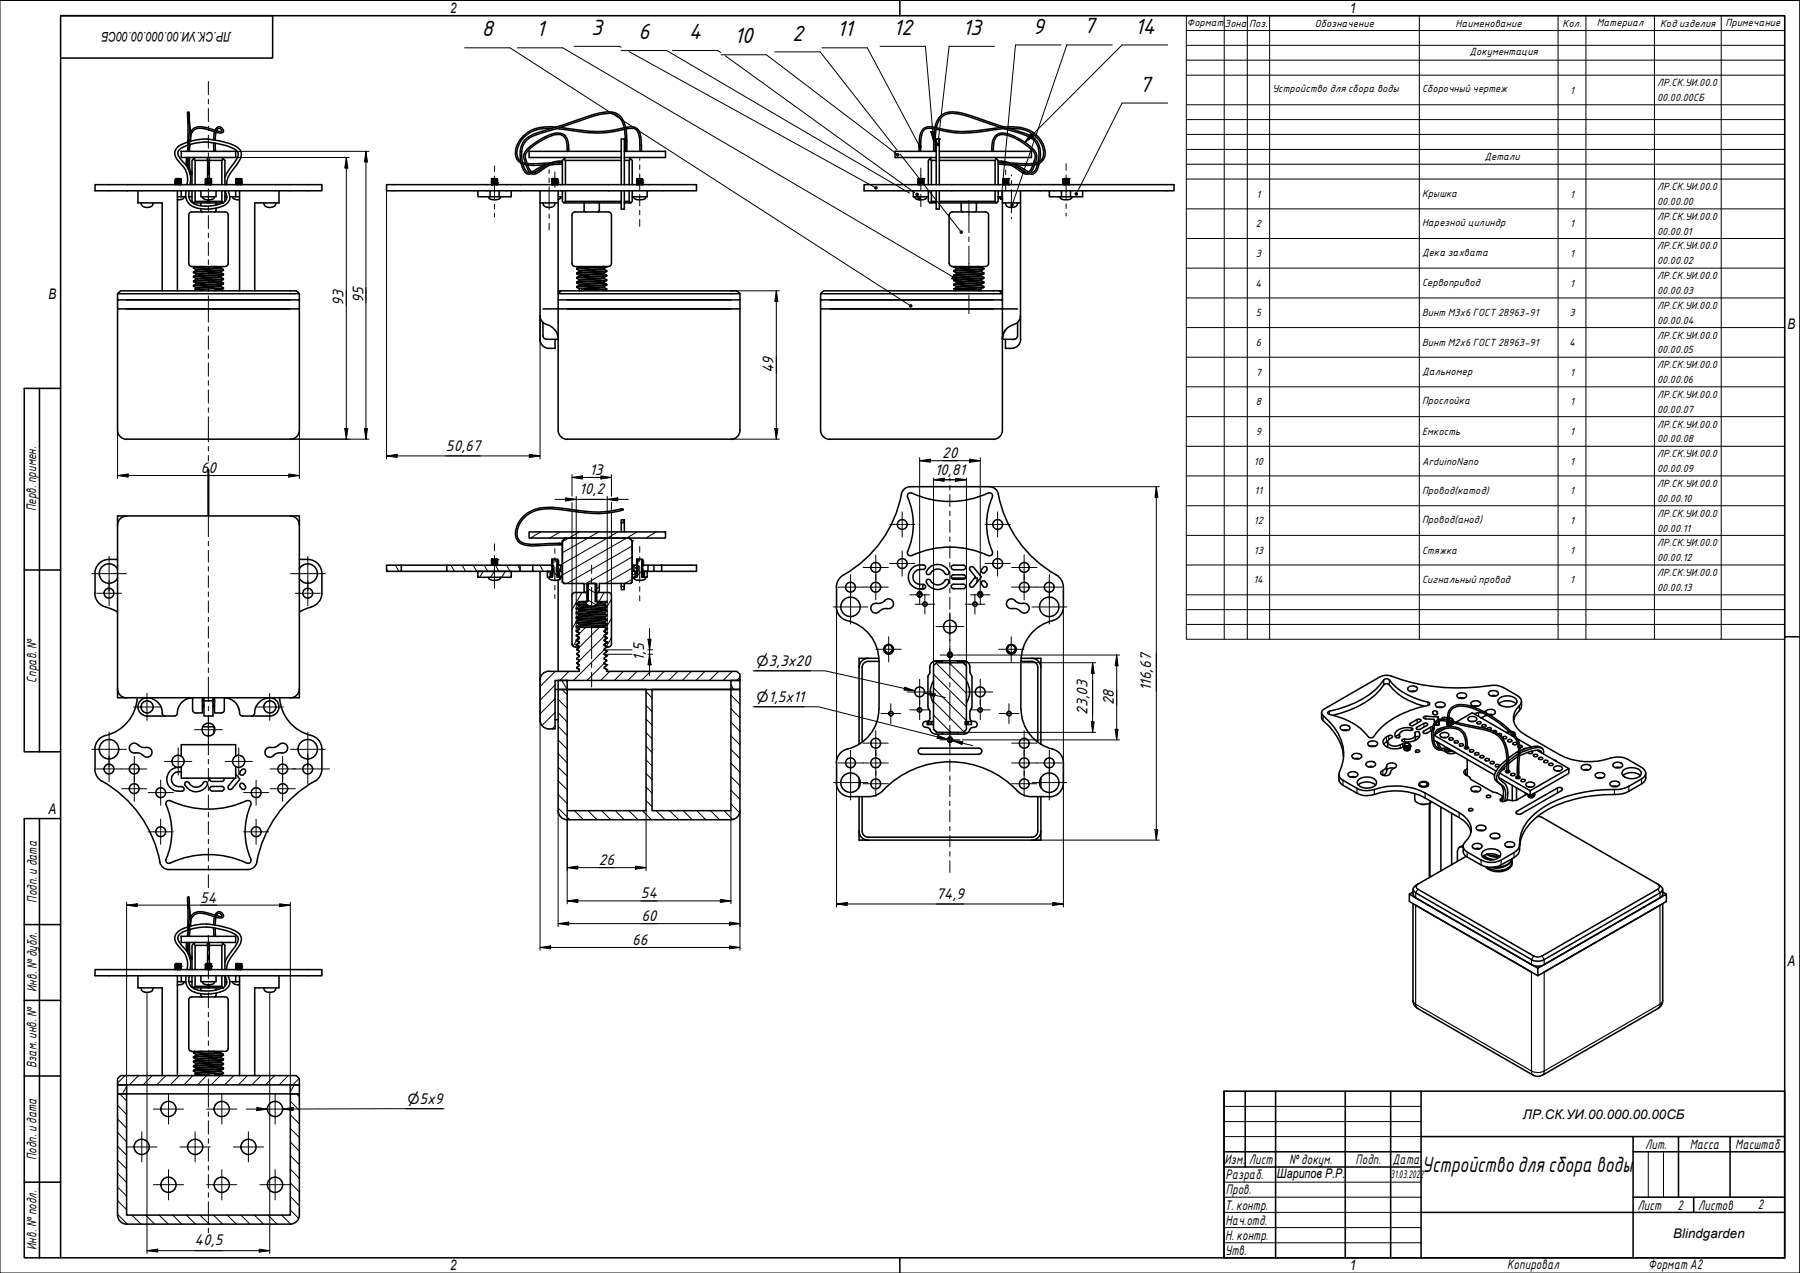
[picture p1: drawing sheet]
<svg xmlns="http://www.w3.org/2000/svg" width="594mm" height="420mm" viewBox="0 0 594 420" stroke-linecap="round" stroke-linejoin="round" font-family="sans-serif">
<defs><g id="words">
<g font-size="7">
<text x="195.1" y="11.5">3</text>
<text x="294.8" y="11.5">12</text>
<text x="317.6" y="11.5">13</text>
<text x="340.9" y="11.1">9</text>
<text x="357.8" y="11">7</text>
<text x="374.5" y="11.1">14</text>
<text x="159.1" y="12">8</text>
<text x="176.9" y="12">1</text>
<text x="210.7" y="12.9">6</text>
<text x="227.3" y="12.9">4</text>
<text x="242.3" y="14.3">10</text>
<text x="261.4" y="13.4">2</text>
<text x="276.2" y="12">11</text>
<text x="376" y="30.2">7</text>
<text x="469.3" y="386.9">Устройство длясбора воды</text>
</g>
<g font-size="4.9">
<text x="113.4" y="101" transform="rotate(-90 113.4 101)">93</text>
<text x="120" y="100" transform="rotate(-90 120 100)">95</text>
<text x="255.3" y="123.2" transform="rotate(-90 255.3 123.2)">49</text>
<text x="147.2" y="148.8">50,67</text>
<text x="311" y="151.2">20</text>
<text x="66.2" y="156.1">6</text>
<text x="68.8" y="156.1">0</text>
<text x="194.6" y="156.7">13</text>
<text x="308.5" y="156.6">10,81</text>
<text x="191.2" y="163">10,2</text>
<text x="212.6" y="218" transform="rotate(-90 212.6 218)">1,5</text>
<text x="249" y="219.8">⌀3,3x20</text>
<text x="249" y="231.6">⌀1,5x11</text>
<text x="367.7" y="232.8" transform="rotate(-90 367.7 232.8)">28</text>
<text x="379.9" y="228.1" transform="rotate(-90 379.9 228.1)">116,67</text>
<text x="358.9" y="235.9" transform="rotate(-90 358.9 235.9)">23,03</text>
<text x="197.7" y="285.5">26</text>
<text x="66.1" y="297.9">54</text>
<text x="211.5" y="296.5">54</text>
<text x="308.9" y="296.7">74,9</text>
<text x="211.7" y="304">60</text>
<text x="208.7" y="311.8">66</text>
<text x="133.9" y="364.3">⌀5x9</text>
<text x="64.2" y="411">40,5</text>
</g>
<g font-size="4.8">
<text x="148.5" y="4.2">2</text>
<text x="445.5" y="4.2">1</text>
<text x="16" y="98.7">B</text>
<text x="590" y="108.6">B</text>
<text x="16" y="268.6">A</text>
<text x="590" y="318.7">A</text>
<text x="148.5" y="419.1">2</text>
<text x="445.5" y="419.1">1</text>
</g>
<g font-size="4.4">
<text x="76.3" y="10.5" transform="rotate(180 76.3 10.5)">ЛР.СК.УИ.00.000.00.00СБ</text>
<text x="11.9" y="168.8" transform="rotate(-90 11.9 168.8)">Перв. примен.</text>
<text x="12" y="225.3" transform="rotate(-90 12 225.3)">Справ. №</text>
<text x="12.2" y="297.9" transform="rotate(-90 12.2 297.9)">Подп. идата</text>
<text x="12.2" y="327.4" transform="rotate(-90 12.2 327.4)">Инв. №дубл.</text>
<text x="12" y="352.6" transform="rotate(-90 12 352.6)">Взам. инв. №</text>
<text x="502.6" y="369.2">ЛР.СК.УИ.00.000.00.00СБ</text>
<text x="12.1" y="382.9" transform="rotate(-90 12.1 382.9)">Подп. идата</text>
<text x="543" y="379.3">Лит.</text>
<text x="557.7" y="379.2">Масса</text>
<text x="572.6" y="379.2">Масштаб</text>
<text x="404.2" y="384.2">Изм.</text>
<text x="404.5" y="389.2">Разраб.</text>
<text x="412.2" y="384.2">Лист</text>
<text x="421.4" y="388.8">Шарипов Р.Р.</text>
<text x="425.4" y="384.1">№докум.</text>
<text x="447.4" y="384.3">Подп.</text>
<text x="459.5" y="384.3">Дата</text>
<text x="404.6" y="394.2">Пров.</text>
<text x="404.2" y="399.3">Т. контр.</text>
<text x="540.4" y="399.3">Лист</text>
<text x="553.7" y="399.2">2</text>
<text x="560.5" y="399.3">Листов</text>
<text x="580.1" y="399.1">2</text>
<text x="404.5" y="404.2">Нач.отд.</text>
<text x="12.1" y="412.5" transform="rotate(-90 12.1 412.5)">Инв. №подл.</text>
<text x="404.4" y="409.2">Н. контр.</text>
<text x="552.2" y="408.7">Blindgarden</text>
<text x="404.4" y="414.3">Утв.</text>
<text x="497.5" y="418.9">Копировал</text>
<text x="544" y="418.8">Формат A2</text>
</g>
<text font-size="3.5" x="459" y="388.9">31.03.2022</text>
<g font-size="3.3">
<text x="391.7" y="8.4">Формат</text>
<text x="404.2" y="8.8">Зона</text>
<text x="412.3" y="8.8">Поз.</text>
<text x="434" y="8.8">Обозначение</text>
<text x="480.4" y="8.8">Наименование</text>
<text x="515.7" y="8.8">Кол.</text>
<text x="527" y="8.4">Материал</text>
<text x="547.9" y="8.8">Кодизделия</text>
<text x="569.5" y="8.4">Примечание</text>
<text x="484.9" y="18.3">Документация</text>
<text x="546.9" y="28.4">ЛР.СК.УИ.00.0</text>
<text x="419.9" y="30.5">Устройство для сбора воды</text>
<text x="469.3" y="30.5">Сборочный чертеж</text>
<text x="518.2" y="30.9">1</text>
<text x="546.9" y="33.3">00.00.00СБ</text>
<text x="489.9" y="52.7">Детали</text>
<text x="414.7" y="65.2">1</text>
<text x="469.3" y="64.9">Крышка</text>
<text x="518.2" y="65.2">1</text>
<text x="546.9" y="62.8">ЛР.СК.УИ.00.0</text>
<text x="546.9" y="67.7">00.00.00</text>
<text x="414.5" y="75">2</text>
<text x="469.3" y="74.7">Нарезной цилиндр</text>
<text x="518.2" y="75">1</text>
<text x="546.9" y="72.6">ЛР.СК.УИ.00.0</text>
<text x="546.9" y="77.4">00.00.01</text>
<text x="546.9" y="82.3">ЛР.СК.УИ.00.0</text>
<text x="414.5" y="84.8">3</text>
<text x="469.3" y="84.6">Дека захвата</text>
<text x="518.2" y="84.8">1</text>
<text x="546.9" y="87.3">00.00.02</text>
<text x="414.3" y="94.6">4</text>
<text x="469.3" y="94.3">Сервопривод</text>
<text x="518.2" y="94.6">1</text>
<text x="546.9" y="92.2">ЛР.СК.УИ.00.0</text>
<text x="546.9" y="97.1">00.00.03</text>
<text x="546.9" y="102">ЛР.СК.УИ.00.0</text>
<text x="414.5" y="104.4">5</text>
<text x="469.3" y="104.4">Винт М3х6 ГОСТ28963-91</text>
<text x="518" y="104.4">3</text>
<text x="546.9" y="106.8">00.00.04</text>
<text x="546.9" y="111.7">ЛР.СК.УИ.00.0</text>
<text x="414.5" y="114.2">6</text>
<text x="469.3" y="114.2">Винт М2х6 ГОСТ28963-91</text>
<text x="517.8" y="114.2">4</text>
<text x="546.9" y="116.6">00.00.05</text>
<text x="414.5" y="124">7</text>
<text x="469.3" y="123.7">Дальномер</text>
<text x="518.2" y="124">1</text>
<text x="546.9" y="121.6">ЛР.СК.УИ.00.0</text>
<text x="546.9" y="126.5">00.00.06</text>
<text x="546.9" y="131.4">ЛР.СК.УИ.00.0</text>
<text x="414.5" y="133.8">8</text>
<text x="469.3" y="133.5">Прослойка</text>
<text x="518.2" y="133.8">1</text>
<text x="546.9" y="136.2">00.00.07</text>
<text x="414.5" y="143.6">9</text>
<text x="469.3" y="143.6">Емкость</text>
<text x="518.2" y="143.6">1</text>
<text x="546.9" y="141.1">ЛР.СК.УИ.00.0</text>
<text x="546.9" y="146">00.00.08</text>
<text x="413.8" y="153.4">10</text>
<text x="469.3" y="153.4">ArduinoNano</text>
<text x="518.2" y="153.4">1</text>
<text x="546.9" y="151">ЛР.СК.УИ.00.0</text>
<text x="546.9" y="155.9">00.00.09</text>
<text x="546.9" y="160.8">ЛР.СК.УИ.00.0</text>
<text x="414.1" y="163.2">11</text>
<text x="469.3" y="163">Провод(катод)</text>
<text x="518.2" y="163.2">1</text>
<text x="546.9" y="165.7">00.00.10</text>
<text x="413.8" y="173">12</text>
<text x="469.3" y="172.8">Провод(анод)</text>
<text x="518.2" y="173">1</text>
<text x="546.9" y="170.5">ЛР.СК.УИ.00.0</text>
<text x="546.9" y="175.4">00.00.11</text>
<text x="413.8" y="182.8">13</text>
<text x="469.3" y="182.8">Стяжка</text>
<text x="518.2" y="182.8">1</text>
<text x="546.9" y="180.3">ЛР.СК.УИ.00.0</text>
<text x="546.9" y="185.3">00.00.12</text>
<text x="546.9" y="190.2">ЛР.СК.УИ.00.0</text>
<text x="413.7" y="192.6">14</text>
<text x="469.3" y="192.3">Сигнальный провод</text>
<text x="518.2" y="192.6">1</text>
<text x="546.9" y="195.1">00.00.13</text>
</g>
</g></defs>
<!-- layer: Hatch (GOST) -->
<g fill="none" stroke="#000" stroke-width=".33">
<path d="M178.5 175.6l-3.4 2M184.8 175.6l-3.4 2M191.2 175.6l-5.6 3.2M197.5 175.6l-11.9 6.8M203.9 175.6l-18.3 10.5M205.5 167.9l.1 .1M206.1 171.9l-.7 .6M210.2 175.6l-25.5 14.8M216.6 175.6l-3.4 2M219.6 177.5l-.1 .1M127.6 187.7l.4 .9M130.5 186.5l1.1 2.1"/>
<path d="M148.8 186.5l1.2 2.1M152.5 186.5l1.2 2.1M156.1 186.5l1.3 2.1M159.4 188.6l-1.1 1.9M159.8 186.5l1.2 2.1M163.1 188.6l-1.2 1.9M163.5 186.5l1.2 2.1M166.8 188.6l-1.2 1.9M167.2 186.5l1.1 2.1M170.8 186.5l.8 1.4M178.2 186.5l1.1 2.1M181.4 188.6l-.7 .4"/>
<path d="M181.9 186.5l.5 1M182.3 188.4l1.7 1.7M182.9 184.6l1.1 1.1M183.9 186.5l1.1 2.1M184.4 190.5l.5 .6M192.1 195.6l-3.3 5.6M193.9 198l2.9 1.6M194.1 194.4l2.6 1.5M197.8 193.8l-1 .6M199.4 195.6l-1.7 2.9M201.8 197.8l-2 3.3M206.1 194.3l-.4 .3"/>
<path d="M208.7 191.2l-2.5 1.4M208.7 187.5l-8.9 5.1M208.7 183.8l-15.9 9.2M208.7 180.2l-21.6 12.4M209.2 186.5l1.2 2.1M209.6 189.3l-.9 .5M209.8 190.5l-.5 .6M210.3 190.1l-.1 .1M211.3 184.6l-.9 .9M211.9 187.8l.4 .8M212 188.3l-1.6 1.7M213.2 188.6l-.5 .2"/>
<path d="M215.8 188.3l.2 .3M304.1 195.6l-1.1 1.2M323 195.6l1.1 1.2M190.2 211.4l-1 1.9M190.8 204.2l-2 3.4M190.9 210.3l-.5 .8M191 218.4l-.6 .5M191 213.8l-.6 .6M191.1 209.3l-.7 .7M193.3 207.1l-2.1 2M197.8 207.1l-6.6 6.6M199.4 218.9l-5.7 5.7"/>
<path d="M199.4 214.5l-10.1 10.1M199.4 210l-8.2 8.1M200.2 218.1l-.2 .2M200.2 213.6l-.1 .2M200.2 209.1l-.1 .1M201.8 204.1l-1.8 3.1M201.8 210.5l-1.6 2.8M308.9 218.9l10.1 9.9M313.2 218.7l5.8 5.7M313.5 215.2l.8 .6M317.8 218.7l1.2 1.2M183.2 239.6l-1 1"/>
<path d="M183.2 235.1l-4.3 4.3M183.2 230.6l-5 5M183.2 226.1l-5 5M183.3 221.6l-5.1 5M184.2 239.8l3 2.9M184.2 235.2l3 3.1M184.2 230.8l3 3M185.4 224.6l1.8 3M185.5 227.6l1.7 1.7M187.8 221.6l-3 3M201.2 221.6l-3 3M205.7 221.6l-2.9 3"/>
<path d="M210.2 221.6l-3 3M213.2 237.3l2 2M213.2 232.8l2 2M213.2 228.3l2 2.1M214.7 221.6l-3 3M219.2 221.6l-3 3M223.7 221.6l-3 3M228.2 221.6l-3 3M232.7 221.6l-3 3M237.2 221.6l-3 3M241.2 238.4l3 3M241.2 233.9l3 3"/>
<path d="M241.2 229.4l3 3M241.2 225.9l1 1.7M241.7 221.6l-3.1 3M243.8 227.6l.4 .3M244.1 224.6l.1 .2M244.2 223.5l-1.1 1.1M307.3 238.2l-.6 .9M308.1 236l5.7 5.7M308.1 231.5l10 10M308.1 227.1l10.9 10.7M308.1 222.5l10.9 10.8M319.3 238.2l-.5 .9"/>
<path d="M184.2 257.7l3 3M184.2 253.2l3 3M184.2 248.7l3 3.1M184.2 244.3l3 2.9M213.2 259.8l2 2M213.2 255.3l2 2M213.2 250.8l2 2M213.2 246.3l2 2M213.2 241.8l2 2M241.2 256.3l3 3M241.2 251.9l3 3M241.2 247.4l3 3"/>
<path d="M241.2 242.9l3 3M308.1 240.5l1.3 1.2M314.4 244.1l-1.2 .7M184.2 266.7l3.9 3.9M184.2 262.2l3 3M189.5 267.6l3.1 3M194.1 267.6l2.9 3M198.6 267.6l2.9 3M203.1 267.6l3 3M207.5 267.6l3.1 3M212 267.6l3 3M213.2 264.3l2 1.9"/>
<path d="M216.5 267.6l3 3M221 267.6l3 3M225.5 267.6l3 3M230 267.6l3 3M234.5 267.6l3 3M239 267.6l2.9 2.9M241.2 265.3l2.9 2.9M241.2 260.8l3 3M41.3 355l-2.5 2.5M41.8 358.6l-1.4 2.4M45.7 355l-3 3.1M50.2 355l-3 3.1"/>
<path d="M54.7 355l-2.9 3.1M59.2 355l-3 3.1M63.7 355l-3 3.1M68.2 355l-3 3.1M72.7 355l-3 3.1M77.2 355l-3 3.1M81.7 355l-3 3.1M86.2 355l-3.1 3.1M90.6 355l-3 3.1M95.1 355l-3 3.1M97.1 358.1l-1.3 2.2M98.7 356l-2.1 2.1"/>
<path d="M38.8 378.3l3 3M38.8 373.8l3 3.1M38.8 369.4l3 2.9M38.8 364.8l3 3M39.5 361l2.3 2.3M95.8 376.9l3 3.1M95.8 372.5l3 3M95.8 368l3 2.9M95.8 363.5l3 3M97.9 361l.9 1M38.8 396.3l3 3M38.8 391.8l3 3"/>
<path d="M38.8 387.3l3 3M38.8 382.8l3 3M95.8 399.4l2.8 2.7M95.8 394.9l3 3M95.8 390.4l3 3M95.8 385.9l3 3M95.8 381.4l3 3M38.8 400.8l3.2 3.2M43.6 401l2.9 3M48.1 401l3 3M52.5 401l3.1 3M57 401l3 3"/>
<path d="M61.5 401l3 3M66 401l3 3M70.5 401l3 3M75 401l3 3M79.5 401l3 3M83.9 401l3.1 3M88.5 401l2.9 3M93 401l2.9 3"/>
</g>
<!-- layer: Visible (GOST) -->
<g fill="none" stroke="#000" stroke-width=".51">
<path d="M61.9 37.2l.1 12.8M57.8 59.3l.2 .1M57.8 59.2v.1M58 59h1.8M58 59h.1M58 59l-.2 .2M58 59.4l-.2 .2M58 59.9l-.2 .1M58 59.9h.1M58.4 59h-.4M59.2 59l-1.1 .1M59.5 59.3l-1.4 .2"/>
<path d="M59.5 59.7l-1.5 .2M59.6 59.2l.2 .2M59.6 59.6l.2 .3M59.8 59l-2 .2M59.8 59.4l-2 .3M59.8 59.9l-2 .1M59.8 59l-.4 .3-1.4 .1M59.8 59.5l-1.8 .4M59.8 59.9l-1.8 .3M59.8 59.9l-2 .2M59.8 59.5l-2 .2 .2 .2M59.8 59.1l-2 .2"/>
<path d="M59.8 59.4v.1M59.8 59.9h.1M59.8 50h18v2h-18zM61.6 52l-.1 2.6M62 52.6v2.8M62 40.6l-.1-3.5 .3-.2 .3 .9v6.5v-.2M62 46.8a6 6 0 0 0-4.2 2.8 3.5 3.5 0 0 0 1.3 3.8 7.7 7.7 0 0 1 2.6 7.5M62 47.9a5 5 0 0 0-3.3 2.2v.4a7.2 7.2 0 0 0 2.7 4 8.3 8.3 0 0 1 1.3 6.4M62 52l.1 3.7M62 48.7l-.2 1.3M62.5 44.1h.1M62.5 40.6l.4 2.9"/>
<path d="M62.5 47.7a20.5 20.5 0 0 1 15.7 2.1 2.7 2.7 0 0 1-.6 3.5l-2.7 3.8-.7 1.4M62.5 52v3a2.06 2.06 0 0 0 .9 2M62.6 46.7a21.6 21.6 0 0 1 15.6 1.9 2.92 2.92 0 0 1 .8 4.4l-.9 1.4a11.2 11.2 0 0 0-3.3 6.6M62.7 57.1l.7 .4M62.7 47.7l-.2 1M63 44.6l-.1 2M63.1 57.4l-.3 .1M63.4 56.7l-.2 .2M64.4 52l-.5 .5M67.8 59.3l.3 .1M67.8 59.2v.1M68.1 59h1.7l-.3 .2"/>
<path d="M68.1 59.1l-.3 .1M68.1 59.5l-.3 .1M68.1 59.9l-.3 .1M68.1 59v.1M68.1 59.4v.1M68.1 59.9h.1M68.4 59h-.3M68.5 52v.9h-4.1M69.1 52v.9h-.6v6.1M69.2 59l-1.1 .1M69.5 59.3l-1.4 .2M69.5 59.7l-1.4 .2"/>
<path d="M69.5 59.2l-1.4 .2M69.5 59.3l.3 .2M69.5 59.7l.3 .2M69.5 59.2v.1M69.5 59.6v.1M69.7 59l-1.9 .2M69.7 59.4l-1.9 .3M69.7 59.9l-1.9 .1M69.8 59.5l-1.7 .4M69.8 59.9l-2 .2M69.8 59.5l-2 .2 .3 .2M69.8 59.1l-2 .2"/>
<path d="M69.8 59.9l-.3 .1M70.5 47.2l.1 2.8M70.8 43.5l-.3 2.6M71 43a1.34 1.34 0 0 1 1.7-1.1 1.34 1.34 0 0 1 .8 1.8l-1.6 .1a15.1 15.1 0 0 0-7-1.3 3.8 3.8 0 0 0-2.3 3.8l-.1 3.7M71 47.3l.1 2.7M71.3 43.7l-.3 2.6M71.4 43.2a.84 .84 0 0 1 1-.9 .84 .84 0 0 1 .7 1.1l-1.2-.1a14.3 14.3 0 0 0-7.2-1.3 4.3 4.3 0 0 0-2.6 4.3l-.1 1.7M73.2 52l1 .9v8M73.2 52.9h-4.1v6.1M73.7 52.5l-.5 .4v8M77.9 59.3l.1 .1M77.9 59.2v.1"/>
<path d="M78 59h1.8M78 59.1l-.1 .1M78 59.4l-.1 .2M78 59.9l-.1 .1M78 59v.1M78 59.9h.1M78.4 59h-.4M79.2 59l-1.2 .1M79.5 59.3l-1.4 .2M79.5 59.7l-1.5 .2M79.5 59.2l-1.5 .2M79.6 59.3l.2 .1"/>
<path d="M79.6 59.7l.2 .2M79.6 59.2v.1M79.6 59.6v.1M79.8 59l-1.9 .2M79.8 59.4l-1.9 .3M79.8 59.9l-1.9 .1M79.8 59.5l-1.8 .4M79.8 59.9l-1.9 .2M79.8 59.5l-1.9 .2 .1 .2M79.8 59.1l-1.9 .2M79.8 59l-.3 .2M79.8 59.9l-.3 .1"/>
<path d="M79.8 59.4v.1M79.8 59.9h.1M162.2 59h.1M162.2 59l.3 .2M162.2 59.4l.3 .1M162.2 59.8l.3 .1M162.2 59.4h.1M162.2 59.7v.1M162.4 59h1.6M162.5 59.2l-.3 .2M162.5 59.6l-.3 .1M162.5 60l-.3 .1"/>
<path d="M162.5 59.2h.1M162.5 59.5v.1M162.5 59.9v.1M163.8 59l-1.3 .2M164 59l.1 .2-1.9 .2M164 59.8l.1 .2-1.9 .1M164 59l-1.5 .2M164 59.4l-1.5 .2M164 59.8l-1.5 .2M164 59.4l-1.5 .1M164 59.7l-1.5 .2M164 59.4l.1-.2-1.9 .2"/>
<path d="M164 59.4l.1 .1M164 59h.1M164 59.4h.1M164 59.7v.1M164.1 59.5l-1.9 .2M164.1 59.6l-.1 .1M164.2 59.6l-2 .2M164.2 59.2h.1M164.2 59.5v.1M164.2 59.9v.1M172.5 53.6l.9 .3M172.6 54.1l1 .3"/>
<path d="M180.1 54.4l-5.9 .1M181.7 53.8l-6.1 .3-1.6-.1M182.2 59h.1M182.2 42.3a10.8 10.8 0 0 0-10.8 5 4.6 4.6 0 0 0 .5 6M182.2 59l.2 .2M182.2 59.4l.2 .1M182.2 59.8l.2 .1M182.2 59.4h.1M182.2 59.7v.1M182.2 59h1.7M182.4 59.5v.1M182.4 59.9v.1"/>
<path d="M182.4 59.6l-.2 .1M183.6 42a13.1 13.1 0 0 0-10.8 2.8 7.1 7.1 0 0 0-2.2 7.8l1.4 1.3M183.6 42.5l3 .3a44.5 44.5 0 0 0 16.1 .6l3.4-.7M183.8 59l-1.4 .2M183.9 59l-1.7 .4M183.9 59.4l-1.5 .2M183.9 59.8l-1.7 .3M183.9 59.4l-1.5 .1M183.9 59.7l-1.5 .2M183.9 59l.2 .2M183.9 59.4l.2 .1M183.9 59.8l.2 .1"/>
<path d="M183.9 59h.1M183.9 59.4h.1M183.9 59.7v.1M184.1 59.2l-1.9 .2M184.1 59.5l-1.9 .2M184.1 59.9l-1.9 .2M184.1 60l-1.9 .2M184.1 59.6l-1.9 .2M184.1 59.2l-.2 .2M184.1 60l-.2 .1M184.1 59.6l-.2 .1M184.1 59.5v.1"/>
<path d="M184.1 59.9v.1M184.8 42.1l2.9 .4a38.8 38.8 0 0 0 16.2 .2l2.1-.6M185.6 53.7a15.5 15.5 0 0 0-10.1 3M185.6 54.2a14.1 14.1 0 0 0-9.5 2.8M185.6 53.2l-2.9 .2-1.7 .7M186.1 52.5l-.5 .4v8M186.6 52l-.5 .5 .5 .4M186.6 52.9h18.4M186.6 52.9v8M187.2 50v-1a4.7 4.7 0 0 0-1.5-4.3 6.2 6.2 0 0 0-5.7 .9 13.8 13.8 0 0 0-6.6 5.4 8.2 8.2 0 0 0 2.3 5.9 4.3 4.3 0 0 0 3.5-1.6M187.7 50a6.1 6.1 0 0 0-1.8-5.7 6.6 6.6 0 0 0-6.1 .9l-1.8 1a12.5 12.5 0 0 0-5.1 4.7 10.3 10.3 0 0 0 2.2 6.2 2.05 2.05 0 0 0 2.8-.3l3.3-2.2M205 50h-30.4v2h30.4"/>
<path d="M206.1 52.9h1.5M206.1 50h13.5v2h-13.5M206.4 50l-.1-5.3a8 8 0 0 0-2.7-6.6 6.3 6.3 0 0 0-5.2-.4l-19.6 6.2a10 10 0 0 0-5.7 3.3 9.7 9.7 0 0 0 .8 9.6l1 .1M206.5 42.1a3.9 3.9 0 0 1 4.2 .7 12.2 12.2 0 0 1 1 7.2M206.6 42.5a3.3 3.3 0 0 1 3.9 1l.6 2.6 .1 3.9M206.9 50v-3.5a11.3 11.3 0 0 0-2.4-8.4 6.9 6.9 0 0 0-6.4-.8l-18.1 5.7a15.7 15.7 0 0 0-6.8 3.2 9.7 9.7 0 0 0 .1 10.7l.6 .5 1.6-.1M207.6 52l.6 .5M210.2 59h.1M210.2 59l.2 .2M210.2 59.4l.2 .1M210.2 59.8l.2 .1M210.2 59.4h.1"/>
<path d="M210.2 59.7v.1M210.2 59h1.7M210.4 59.2h.1M210.4 59.5v.1M210.4 59.9v.1M210.4 59.2l-.2 .2M210.4 59.6l-.2 .1M210.4 60l-.2 .1M211.8 59l-1.4 .2M211.9 59l-1.5 .2M211.9 59.4l-1.5 .2M211.9 59.8l-1.5 .2"/>
<path d="M211.9 59.4l-1.5 .1M211.9 59.7l-1.5 .2M211.9 59l.2 .2M211.9 59.4l.2 .1M211.9 59.8l.2 .1M211.9 59h.1M211.9 59.4h.1M211.9 59.7v.1M212.1 59.2l-1.9 .2M212.1 59.5l-1.9 .2M212.1 59.9l-1.9 .2M212.1 60l-1.9 .2"/>
<path d="M212.1 59.6l-1.9 .2M212.1 59.2l-.2 .2M212.1 60l-.2 .1M212.1 59.6l-.2 .1M212.1 59.5v.1M212.1 59.9v.1M303 59.2l.1 .2M303 59.6l.1 .1M303 60l.1 .1M303 59.2h.1M303 59.5v.1M303 59.9v.1"/>
<path d="M303.1 59h.2M303.1 59l-.1 .2M303.1 59.4l-.1 .1M303.1 59.7l-.1 .2M303.1 59h.1M303.2 59h1.6M303.3 50v-2a8.1 8.1 0 0 1 1.3-5.3 3.6 3.6 0 0 1 3.5-.7 35.2 35.2 0 0 0 17 .8 40.6 40.6 0 0 1 11.8-.7 9 9 0 0 1 8 9.4 3.9 3.9 0 0 1-3.8 3l-1.8 .1-8.8-.4M303.8 50l.1-3.5a5.2 5.2 0 0 1 1.5-3.9l1.1-.3 1.5 .2a38.5 38.5 0 0 0 19.9 .3 21.2 21.2 0 0 1 11 .4 7.9 7.9 0 0 1 5.3 8.8 3.6 3.6 0 0 1-3.1 2l-1.8 .1-9.9-.4M304.6 59.2l-1.4 .2M304.6 59.2l-1.5 .2M304.6 59.9l-1.5 .2M304.7 59.6l-1.5 .2"/>
<path d="M304.7 60l-1.5 .2M304.7 59.5l-1.6 .2M304.7 59.6l.2 .1M304.7 60l.2 .1M304.7 59.5v.1M304.8 59l-1.8 .2M304.8 59h.1M304.9 59.4l-1.9 .1M304.9 59.7l-1.9 .2M304.9 59.8l-1.9 .2M304.9 59.4l-1.9 .2M304.9 59l-1.9 .2"/>
<path d="M304.9 59l-.2 .2 .2 .2M304.9 59.8l-.2 .2M304.9 59.4l-.2 .1M304.9 59.4h.1M304.9 59.7v.1M306.9 52.5l-.5 .4v8M307.4 52l-.5 .5 .5 .4M307.4 52.9h1.6M307.4 52.9v8M308.5 42.5l-.3 1.9v5.6M308.9 42.7l-.2 7.3M309 50h-13.6v2h13.6"/>
<path d="M310 52.9h18.4M310 50h30.4v2h-30.4M327.3 50a5.4 5.4 0 0 1 2.4-6l.8-.1a10.2 10.2 0 0 1 6.1 2.1 14.5 14.5 0 0 1 5.4 4.6 4.7 4.7 0 0 1-.4 3.3M327.9 50a5.5 5.5 0 0 1 1.4-5.2 5.8 5.8 0 0 1 5.5 .7l3.3 2a7 7 0 0 1 3.6 4l-.6 2.5M328.4 52l.5 .5M329.4 53.2l1.8 .1 2.1 .5M329.4 54.2h1.1M330.2 42.1l-11.6-4a11.5 11.5 0 0 0-6.7-.3 5.5 5.5 0 0 0-2.8 4.3M330.5 54.2l3.4 .4M331 59.2l.2 .2M331 59.6l.2 .1M331 60l.2 .1"/>
<path d="M331 59.2h.1M331 59.5v.1M331 59.9v.1M331.2 59h.1M331.2 59l-.2 .2M331.2 59.4l-.2 .1M331.2 59.7l-.2 .2M331.2 59h1.6M331.4 42.5a28.1 28.1 0 0 1 9.8 3.7 7 7 0 0 1 1.4 7.4M331.5 42l-12.1-4.1a9.8 9.8 0 0 0-8.6 .1l-1 1-.7 1.3-.6 1.8M332.6 59.2l-1.4 .2M332.6 59.6l-1.4 .2"/>
<path d="M332.6 59.5l-1.4 .2M332.7 60l-1.5 .2M332.7 59.2l.2 .2M332.7 59.6l.2 .1M332.7 60l.2 .1M332.7 59.5v.1M332.7 59.9v.1M332.8 59l-1.8 .2M332.8 59h.1M332.9 59.4l-1.9 .1M332.9 59.7l-1.9 .2M332.9 59l-1.7 .4"/>
<path d="M332.9 59.8l-1.7 .3M332.9 59.8l-1.9 .2M332.9 59.4l-1.9 .2M332.9 59l-1.9 .2M332.9 42.3l4 1.3a7.5 7.5 0 0 1 6.4 5.6l.1 2-.2 2.1M332.9 59.4l-.3 .1M332.9 59.4h.1M332.9 59.7v.1M333.2 54.3l1.8 1a8 8 0 0 0 3.9 2.2l.8-.2M334.5 54.3l3.6 2.5 .9 .2M340.9 54.5l-.7 1.5-.6 .7M341.4 54.4l-.6 1.6-.7 .9"/>
<path d="M342.5 54.1a2.86 2.86 0 0 1-1.9 2.9l-1.3-.4-2.6-1.5-1.8-.7M343 53.9l-.4 1.5a2.34 2.34 0 0 1-1.6 2 2.34 2.34 0 0 1-2.5-.7l-2.6-1.4M350.8 59.5v.1M350.9 59.6l.2 .1M351.1 59h1.6M351.1 59h.1M351.1 59l-.2 .2M351.1 59.4l-.2 .1M351.1 59.8l-.2 .1M351.1 59.4h.1M351.1 59.7v.1M352.6 59.2l-1.5 .2"/>
<path d="M352.6 59.6l-1.5 .2M352.6 60l-1.5 .2M352.6 59.5l-1.5 .2M352.6 59.9l-1.5 .2M352.6 59.2l.2 .2M352.6 59.6l.2 .1M352.6 60l.2 .1M352.6 59.2h.1M352.6 59.5v.1M352.6 59.9v.1M352.7 59l-1.9 .2M352.7 59h.1"/>
<path d="M352.8 59.4l-1.9 .1M352.8 59.7l-2 .3M352.8 59.8l-1.9 .2 .2 .1M352.8 59.4l-1.9 .2M352.8 59l-1.9 .2 .2 .2M352.8 59.8l-.2 .1M352.8 59.4l-.2 .1M352.8 59l-.2 .2M352.8 59.4h.1M352.8 59.7v.1M31.4 60.9h74.8v2.1h-74.8zM45.5 63v4h8v29"/>
<path d="M46.5 67a2.14 2.14 0 0 0 1.8 1.6 2.14 2.14 0 0 0 2.1-1l.1-.6M57.8 60.1l.2 .1M57.8 60.5l.2 .1M57.8 60.9h.2M57.8 60v.1M57.8 60.4v.1M57.8 60.8v.1M58 60.3l-.2 .1M58 60.7l-.2 .1M58 60.2v.1M58 60.6v.1M58.5 63v33"/>
<path d="M58.5 64.9h2.8M59.2 60.9h.3M59.6 60.1l-1.6 .2M59.6 60.5l-1.6 .2M59.6 60.1l.2 .1M59.6 60.5l.2 .1M59.6 60.9h.1M59.6 60v.1M59.6 60.4v.1M59.6 60.8v.1M59.8 60.2l-2 .2M59.8 60.6l-2 .2"/>
<path d="M59.8 60.3l-1.8 .3M59.8 60.7l-1.4 .2M59.8 60.7l-2 .2M59.8 60.3l-2 .2M59.8 60.2v.1M59.8 60.6v.1M59.8 63v1.9M60.8 64.9l-.5 .8-1.8 .3M61.4 63a4.5 4.5 0 0 0 3.9 5.7 14.3 14.3 0 0 0 9.1-1.1 3.1 3.1 0 0 0 .9-4.6M62.4 64.9h1M62.4 63a3.6 3.6 0 0 0 3.2 4.8l2.3 .3 2.5-.2 3-.9M63.4 60.9v-8l.5-.4 .5 .4v8"/>
<path d="M63.4 63v3.5l.5 .5M64.4 63v3.5l-.5 .5M64.4 66.5h4.1v.5h-4.6M66.3 63v1.9h5v-1.9M66.3 68.9l.1 .8 .4 .3M66.3 67v.9M66.8 64.9a1.53 1.53 0 0 0 2 1.1 1.56 1.56 0 0 0 2-1.1M67.8 60.8l1.9-.2-1.9 .3M67.8 60.1l.3 .1M67.8 60.5l.3 .1M67.8 60.9h.1M67.8 60v.1"/>
<path d="M67.8 60.4v.1M67.8 60.8v.1M68.1 60.3l-.3 .1M68.1 60.7l-.3 .1M68.1 60.2v.1M68.1 60.6v.1M68.5 66v.5h.6v.5h-.6M69.1 66v.5h4.1M69.1 67h4.6M69.5 60.1l-1.4 .2M69.5 60.5l-1.4 .2M69.5 60.8l-.3 .1"/>
<path d="M69.5 60l-1.4 .2M69.5 60.4l-1.4 .2M69.5 60.8l-1.1 .1M69.5 60.1l.3 .2M69.5 60.5l.3 .1M69.5 60.9h.2M69.5 60v.1M69.5 60.4v.1M69.7 60.2l-1.9 .2M69.8 60.3l-2 .2M69.8 60.7l-.3 .1M69.8 60.3l-.3 .1"/>
<path d="M69.8 60.6v.1M71.2 69.5l-.4 .5M71.3 67v.7M71.3 68.7v.7M73.2 63v3.5l.5 .5M74.2 66.5a1.81 1.81 0 0 0 .5-2.4l-.5-1.1v3.5l-.5 .5M74.2 64.9h.7M74.3 70h-11a.99 .99 0 0 0-1 1v15.9a.98 .98 0 0 0 1 1l11 .1M74.3 70a.99 .99 0 0 1 1 1v15.9a.98 .98 0 0 1-1 1M75.9 64.9h3.2M76.8 64.9a1.68 1.68 0 0 0 2.3 1.1M77.8 63v1.9"/>
<path d="M77.9 60.1l.1 .1M77.9 60.5l.1 .1M77.9 60.9h.1M77.9 60v.1M77.9 60.4v.1M77.9 60.8v.1M78 60.3l-.1 .1M78 60.7l-.1 .1M78 60.2v.1M78 60.6v.1M79.1 63v33M79.5 60.5l-1.5 .2"/>
<path d="M79.5 60l-1.5 .2M79.5 60.4l-1.5 .2M79.5 60.8l-1.1 .1M79.6 60.1l-1.6 .2M79.6 60.8l-.4 .1M79.6 60.1l.2 .1M79.6 60.5l.2 .1M79.6 60.9h.1M79.6 60v.1M79.6 60.4v.1M79.8 60.2l-1.9 .2M79.8 60.6l-1.9 .2"/>
<path d="M79.8 60.7l-1.9 .2M79.8 60.3l-1.9 .2M79.8 60.7l-.3 .1M79.8 60.3l-.3 .1M79.8 60.2v.1M79.8 60.6v.1M87.1 67a2.14 2.14 0 0 0 1.7 1.6 2.14 2.14 0 0 0 2.1-1l.2-.6M92.1 63v4h-8v29M127.6 60.9h102.3v2.1h-102.3zM157.7 63v1.9h3.5M161.2 64.9a1.53 1.53 0 0 0 2 1.1 1.56 1.56 0 0 0 2-1.1M161.2 64.9h4"/>
<path d="M161.7 63v1.9M162.2 60.2l.3 .1M162.2 60.6l.3 .1M162.2 60.1v.1M162.2 60.6h.1M162.4 60.9l1.7-.1-.1 .1M162.5 60.4l-.3 .2M162.5 60.3v.1M162.5 60.7v.1M164 60.2l.1 .2-1.9 .2M164 60.6l.1 .1-1.9 .2 .3-.1M164 60.1l-1.5 .3"/>
<path d="M164 60.6l-1.5 .2M164 60.1l-1.5 .2M164 60.6l-1.5 .1M164 60.1l.1-.1-1.9 .2M164 60.6h.1M164.1 60.4l-.1 .2M164.2 60.4l-2 .2M164.2 60.7v.1M164.7 63v1.9M168.7 63v1.9h-3.5M178.2 67h6M178.2 63v49"/>
<path d="M179.2 67a2.14 2.14 0 0 0 1.7 1.6 2.14 2.14 0 0 0 2.2-1l.1-.6M182.2 60.6l1.9-.2-.2 .2M182.2 60.2l.2 .2M182.2 60.6l.2 .2M182.2 60.1v.1M182.2 60.6h.1M183.8 60.6l-1.4 .1M183.9 60.2l.2 .2-1.9 .2M183.9 60.6l-1.7 .3 1.9-.2M183.9 60.1l-1.7 .5M183.9 60.1l-1.5 .2M183.9 60.6l.2 .1"/>
<path d="M184.1 60.8l-1.8 .1M184.1 60.8l-.2 .1M184.1 60.7v.1M184.2 63v36M184.2 64.9h1.4M185.2 64.9l-.3 .6-.7 .4M185.6 63v3.5l.5 .5h18.9M186.6 66.5h18.4M186.6 63v3.5M186.6 66.5l-.5 .5M192.8 67v2.5l.5 .5M197.8 67l-.1 2.5-.4 .5"/>
<path d="M200.8 70h-11a.99 .99 0 0 0-1 1v15.9a.98 .98 0 0 0 1 1l11 .1M200.8 70a.99 .99 0 0 1 1 1v15.9a.98 .98 0 0 1-1 1M205 60.9v-15h1.1v15M205 63v6h1.1v-6M206.1 66.5h1.5M206.1 67h2.1M207.6 60.9v-8l.6-.4 .5 .4v8M207.6 63v3.5l.6 .5M208.7 63v3.5l-.5 .5M209.2 64.9l.1 .5a3.4 3.4 0 0 0 3.7 0l.2-.5M210.2 60.6l1.9-.2-.2 .2M210.2 60.2l.2 .1"/>
<path d="M210.2 60.6l.2 .1M210.2 60.1v.1M210.2 60.6h.1M210.4 60.3v.1M210.4 60.7v.1M210.4 60.4l-.2 .2M211.8 60.1l-1.4 .2M211.8 60.6l-1.4 .1M211.9 60.2l.2 .2-1.9 .2M211.9 60.1l-1.5 .3M211.9 60.6l-1.5 .2M211.9 60.6l.2 .1"/>
<path d="M212.1 60.7l-1.9 .2 .2-.1M212.1 60.8l-1.9 .1M212.1 60.8l-.2 .1M212.1 60.7v.1M213.6 63v1.9h-4.9M285.2 60.9h102.3v2.1h-102.3zM301.4 63v1.9h5M301.9 64.9l.1 .5a3.5 3.5 0 0 0 3.8 0l.1-.5M303 60.4l.1 .2M303 60.7v.1M303.1 60.2l-.1 .1M303.1 60.6l-.1 .1"/>
<path d="M303.1 60.1v.1M304.6 60.4l-1.5 .2M304.6 60.7l-1.6 .1M304.7 60.4l-1.5 .2M304.7 60.8l-1.4 .1M304.7 60.4l.2 .2M304.7 60.8l.2 .1M304.7 60.3v.1M304.9 60.1l-1.9 .3M304.9 60.6l-1.9 .1M304.9 60.6l-1.9 .2M304.9 60.2l-1.9 .2"/>
<path d="M304.9 60.6l-.2 .2M304.9 60.2l-.2 .2M304.9 60.1v.1M304.9 60.6h.1M306.4 63v3.5l.5 .5M307.4 63v3.5M309 66.5h-1.6l-.5 .5h2.1M309 61v-15.1h1v15.1M309 63v6h1v-6M310 66.5h18.4M310 67h18.9M313.2 71v16"/>
<path d="M313.3 70.9a.99 .99 0 0 1 1-.9h11a.99 .99 0 0 1 1 1v15.9a1.1 1.1 0 0 1-1.1 1.1l-10.9-.1a.98 .98 0 0 1-1-1M317.2 67v2.4M317.3 69.5l.5 .5M322.3 67v2.5l-.5 .5M328.4 60.9v-8l.5-.4 .5 .4v8M328.4 63v3.5l.5 .5M329.4 63v3.5l-.5 .5M329.4 64.9h1.4M329.9 64.9l.2 .6 .7 .4M330.8 63v4M331 60.4l.2 .2M331 60.7v.1"/>
<path d="M331.2 60.2l-.2 .1M331.2 60.6l-.2 .1M331.2 60.1v.1M331.2 60.6h.1M331.9 67a2.12 2.12 0 0 0 1.7 1.6 2.12 2.12 0 0 0 2.1-1l.2-.6M332.6 60.8l-1.3 .1M332.7 60.4l-1.5 .2M332.7 60.4l.2 .2M332.7 60.7l.2 .2M332.7 60.3v.1M332.9 60.1l-1.9 .3M332.9 60.6l-1.9 .1"/>
<path d="M332.9 60.2l-1.7 .4M332.9 60.6l-1.9 .2M332.9 60.2l-1.9 .2M332.9 60.1v.1M332.9 60.6h.1M336.8 63v41.2M336.8 67h-6v32M346.3 63v1.9h3.5M349.8 64.9a1.56 1.56 0 0 0 2.1 1.1 1.53 1.53 0 0 0 1.9-1.1M350.3 63v1.9M350.9 60.4l.2 .2M351.1 60.2l-.2 .1"/>
<path d="M351.1 60.6l-.2 .1M351.1 60.1v.1M351.1 60.6h.1M352.6 60.4l-1.5 .2M352.6 60.8l-1.4 .1M352.6 60.4l.2 .2M352.6 60.8l.2 .1M352.6 60.3v.1M352.6 60.7v.1M352.8 60.1l-1.9 .3M352.8 60.6l-2 .2M352.8 60.6l-1.9 .2 1.7-.1"/>
<path d="M352.8 60.2l-1.9 .2M352.8 60.6l-.2 .1M352.8 60.2l-.2 .2M352.8 60.1v.1M352.8 60.6h.1M353.3 63v1.9M357.3 63v1.9h-7.5M38.8 96.9l1-.9h58l1 .9zM38.8 99h60v3h-60zM38.8 96.9v2.1M41.8 99h54M63.9 94.5l.8 .5"/>
<path d="M63.9 92.9l.8 .6M63.9 91.5l.8 .4M63.9 90l.8 .5M63.9 88.2v.2M63.9 89.7v.3M63.9 91.2v.3M63.9 94.2v.3M64.3 95.5h2.3M64.3 88l-.4 .2M64.3 95.5v.5M64.7 88.9v.4M64.7 90.5v.2"/>
<path d="M64.7 91.9v.3M64.7 93.5v.2M64.7 95v.2M66.6 88l-2.7 .2M66.6 95.5v.5M71 88l-7.1 .5 .8 .4M71 95.5h2.3M71 95.5v.5M72.8 94.2l-8.1 .8M72.8 91.2l-8.1 .7M72.8 89.7l-8.1 .8M72.8 88.2l-8.1 .7"/>
<path d="M72.8 94.5l-7.6 .6-.9 .4M72.8 93l-4.6 .4a7.9 7.9 0 0 0-4.3 .8M72.8 91.5l-4.5 .4a7.4 7.4 0 0 0-4.4 .8M72.8 89.7v.3l-.6 .1-4 .3a7.9 7.9 0 0 0-4.3 .8M72.8 88.5l-4.6 .4a7.9 7.9 0 0 0-4.3 .8M72.8 88.5l.9 .4-9.8 .8M72.8 94.5l.9 .5M72.8 93l.9 .5M72.8 91.5l.9 .5M72.8 90l.9 .5M72.8 88.2v.3M72.8 91.2v.3"/>
<path d="M72.8 92.7v.3M72.8 94.2v.3M73.3 88l-.5 .2M73.3 95.5v.5M73.7 95.2l-2.7 .3M73.7 93.7l-9.8 .8M73.7 92l-.1 .2-.8 .2-8.9 .5M73.7 90.7l-9.8 .8M73.7 89.2l-9.8 .8M73.7 92.2a9.2 9.2 0 0 1-5.1 .9l-3.9 .4M73.7 90.5l-9.8 .7M73.7 92l-8.9 .6-.9 .1v.2"/>
<path d="M73.7 93.5l-9.8 .7M73.7 95l-7.1 .5M73.7 95.2l-.4 .3M73.7 93.7l-.9 .5M73.7 90.7l-.9 .5M73.7 89.2l-.9 .5M73.7 89v.2M73.7 90.5v.2M73.7 93.5v.2M73.7 95v.2M98.8 96.9v2.1M184.2 96.9l1-.9h58l1 .9z"/>
<path d="M184.2 96h1M187.2 99h54M190.4 94.8l.8 .6M190.4 93.3l.8 .5M190.4 91.9l.8 .4M190.4 90.3l.8 .5M190.4 90.1v.2M190.4 91.6v.2M190.4 94.6v.2M191.2 88v.1M191.2 89.3v.3M191.2 90.8v.3"/>
<path d="M191.2 92.3v.3M191.2 93.8v.3M192 88l-1.6 .6M192 95.5h7.7M192 95.5v.5M199.3 94.8l-7.3 .7M199.3 93.4l-4.5 .4a8 8 0 0 0-4.4 .8M199.3 90.3l-4.5 .5a8 8 0 0 0-4.4 .8M199.3 88.9l-4.5 .4a8 8 0 0 0-4.4 .8M199.4 91.9l-4.6 .3a8 8 0 0 0-4.4 .9M199.4 94.6v.2l.8 .6M199.4 93.3l.8 .5"/>
<path d="M199.4 91.9l.8 .5M199.4 90.1v.2l.8 .5M199.4 88.6v.3l.8 .4M199.4 91.6v.3M199.4 93.1v.3M199.7 88l-8.2 .4-1.1 .2v.2M199.7 95.5v.5M200.2 94.1l-9.8 .7M200.2 92.4l-.1 .2-.8 .2-8.9 .5M200.2 91.1l-9.8 .8M200.2 89.6l-9.8 .7M200.2 88l-.9 .2-8.9 .6 .8 .5"/>
<path d="M200.2 94.1a8 8 0 0 1-4.4 .8l-4.6 .4v.7M200.2 92.6a8.8 8.8 0 0 1-5.1 .9l-3.9 .3M200.2 91.1a8 8 0 0 1-4.4 .8l-4.6 .4M200.2 89.6a8 8 0 0 1-4.4 .8l-4.6 .4M200.2 88.1a8.8 8.8 0 0 1-5.1 .8l-3.9 .4M200.2 89.3l-9.8 .8M200.2 90.8l-9.8 .8M200.2 92.4l-8.9 .5-.8 .2-.1 .2M200.2 93.8l-9.8 .8M200.2 95.4l-.5 .1M200.2 89.4v.2M200.2 90.8v.3"/>
<path d="M200.2 93.8v.3M200.2 95.4v.6M244.2 96.9v45.1a3 3 0 0 1-3 3M244.2 99h-60v3h60M270.8 96.9l1-.9h58l1 .9zM270.8 99h60v3h-60zM270.8 96.9v2.1M273.8 99h54.1M314.8 94.1l.9 .5M314.8 91.1l.9 .5M314.8 89.6l.9 .5M314.8 88v.1"/>
<path d="M314.8 89.4v.2M314.8 90.8v.3M314.8 92.4v.2M314.8 93.8v.3M314.8 95.4v.6M315.3 88l-.5 .1 .9 .5M315.3 95.5h7.8M315.3 95.5v.5M315.7 90.3l-.9 .5M315.7 91.9l-.9 .5M315.7 93.3l-.9 .5M315.7 94.8l-.9 .6"/>
<path d="M315.7 88.6v.3M315.7 90.1v.2M315.7 91.5v.4M315.7 93.1v.2M315.7 94.6v.2M323.1 88l-7.4 .6M323.1 95.5v.5M323.8 94.1l-8.1 .7M323.8 92.6l-8.1 .7M323.8 91.1l-8.1 .8M323.8 89.6l-8.1 .7M323.8 88.1l-4.6 .4a8 8 0 0 0-4.4 .8"/>
<path d="M323.8 88.1l.9 .5-9.9 .8M323.8 92.6l.9 .5-9.9 .7M323.8 94.1l.9 .5M323.8 91.1l.9 .5M323.8 89.6l.9 .5M323.8 88v.1M323.8 89.3v.3M323.8 90.8v.3M323.8 92.3v.3M323.8 93.8v.3M323.8 95.4v.6M324.7 94.8l-9.4 .7"/>
<path d="M324.7 93.3l-9.9 .8M324.7 91.8l-9.9 .8 .9 .5M324.7 90.3l-9.9 .8M324.7 88.6l-.4 .3-9.5 .7M324.7 94.8l-1.6 .7M324.7 93.3a9.4 9.4 0 0 1-5.2 .9l-3.8 .4M324.7 91.9a8.8 8.8 0 0 1-5.2 .8l-3.8 .4M324.7 90.3a7.9 7.9 0 0 1-4.3 .9l-4.7 .3M324.7 88.9a10.6 10.6 0 0 1-5.2 .8l-3.8 .4M324.7 90.1l-9.9 .7M324.7 91.6l-9.9 .8M324.7 94.6l-9.9 .8"/>
<path d="M324.7 90.1v.2M324.7 91.6v.2M324.7 93.1v.2M324.7 94.6v.2M329.8 96h1M38.8 102v40a3 3 0 0 0 3 3M41.8 102h54M98.8 102v40a3 3 0 0 1-3 3M178.2 112a3 3 0 0 0 3 3h2v-3M178.2 104.2a2.92 2.92 0 0 0 2.3 2.9 5.1 5.1 0 0 1 3.7 4.9l-4-.1a.98 .98 0 0 1-.9-1M179.2 102h5v40a3 3 0 0 0 3 3M179.2 106.5v4.5"/>
<path d="M187.2 102h54M270.8 102v40a3 3 0 0 0 3 3M273.8 102h54.1M330.8 102v40a3 3 0 0 1-3 3M330.8 102h5.1M331.9 108.9a4.7 4.7 0 0 0-1.1 3.1M335.9 106.5l-.1 4.4a.98 .98 0 0 1-1 1l-4 .1M336.8 104.2a2.92 2.92 0 0 1-2.2 2.9 4.9 4.9 0 0 0-3.8 4.9M336.8 104.2v7.8M336.9 112a3 3 0 0 1-3.1 3h-1.9v-3M41.8 144.9h54M187.2 144.9h54"/>
<path d="M273.8 144.9h54.1M38.8 170.3h60v60h-60zM41.8 170.3a3 3 0 0 0-3 3M95.8 170.3a3 3 0 0 1 3 3M174.6 175.6h45v2h-45zM186.6 177.6l-1 .9v10.1M205 168l.7 .2-.7 .2zM205 171.6h1.1v.9h-1.1zM205 172.5v3.1M205.2 167.9a35.4 35.4 0 0 1-16.4 .3l-2.3-.3a18.5 18.5 0 0 0-11.8 1.1 8.1 8.1 0 0 0-4.3 8.7 4 4 0 0 0 3.7 2.4l11.5-.3M205.3 168.4a36.2 36.2 0 0 1-16.6 .3l-2.3-.3a22.3 22.3 0 0 0-9.9 .2 8 8 0 0 0-5.7 8.9 3.5 3.5 0 0 0 3.4 2.1l11.4-.3M206.1 172.5v3.1"/>
<path d="M207.6 177.6l1.1 .9v10.1M297.5 163.1a39.2 39.2 0 0 1-19.7 27l-1.3 1.7-.5 2M300.5 160.6l-1.7 .6-.9 .8-.4 1.1M300.5 160.6h26l1.2 .3 1 .6 .8 1.6M300.9 162.8a.98 .98 0 0 0-1.1 .1 .98 .98 0 0 0-.2 1.1 22.7 22.7 0 0 1-.1 18.3l.1 .6 .4 .4h.9M300.9 162.7a29.7 29.7 0 0 0 25.3 0M326.2 162.8a.98 .98 0 0 1 1.1 .1 .98 .98 0 0 1 .2 1.1M327.5 164a22.2 22.2 0 0 0 0 18M329.5 163.1a39.2 39.2 0 0 0 19.7 27l1.3 1.7 .4 1.3 .1 7.2M31.3 195.8a4.7 4.7 0 0 0 3.6 4.5M31.4 189.3v6.5M38.8 187.8a3.2 3.2 0 0 0-4.9-1 3.2 3.2 0 0 0 0 5 3.2 3.2 0 0 0 4.9-.9"/>
<path d="M38.8 184.6a7.3 7.3 0 0 0-5.8 1.1 4.7 4.7 0 0 0-1.7 3.6M98.8 187.8a3.2 3.2 0 0 1 4.8-1 3.2 3.2 0 0 1 0 5 3.2 3.2 0 0 1-4.8-.9M98.8 184.6a7.2 7.2 0 0 1 5.8 1.1 4.7 4.7 0 0 1 1.6 3.6M106.2 189.3v6.5a4.7 4.7 0 0 1-3.5 4.5M127.6 186.5h4.9v2.1h-4.9zM132.5 188.6h14.9M132.5 186.5h14.9M147.4 186.5h24.2v2.1h-24.2zM157.7 188.6h11v1.9h-11zM161.2 190.5a1.53 1.53 0 0 0 2 1.1 1.56 1.56 0 0 0 2-1.1M162.2 185h.1M162.2 185.3v.1"/>
<path d="M162.2 185.7v.1M162.2 184.6l.3 .1M162.2 185l.3 .1M162.2 185.4l.3 .1M162.2 185.8l.3 .1M162.4 184.6h.1M162.4 184.6h1.6M162.5 184.7v.1M162.5 185.1v.1M162.5 185.5v.1M162.5 185.9v.1M162.5 186.4h.1"/>
<path d="M162.5 185.2l-.3 .1M162.5 185.6l-.3 .1M162.5 186l-.3 .1M163.8 184.6l-1.3 .1M164 184.6l.1 .2-1.9 .2M164 185l.1 .1-1.9 .2M164 185.8l.1 .2-1.9 .2M164 184.6l-1.8 .4M164 185l-1.5 .2M164 185.4l-1.5 .2M164 185.8l-1.5 .2M164 186.2l-1.5 .2"/>
<path d="M164 185l-1.5 .1M164 185.3l-1.5 .2M164 185.7l-1.5 .2M164 185h.1M164 185.3v.1M164 185.7v.1M164 186.1v.1M164 185.4l.1 .1M164 186.2l.1 .2M164.1 185.5l-1.9 .2M164.1 186.4l-1.9 .1 .3-.1M164.1 186l-1.6 .4"/>
<path d="M164.1 186.4l-1.7 .1M164.1 185.6l-1.9 .2M164.1 184.8l-1.9 .2M164.1 184.8l-.1 .2M164.1 185.2l-.1 .1M164.1 186.4l-.3 .1M164.1 185.6l-.1 .1M164.2 185.9l-2 .3 .3 .2M164.2 185.1l-2 .3M164.2 185.5v.1M164.2 186.4h.1M171.6 188.6h4.2"/>
<path d="M171.6 186.5h4.2M175.8 186.5h6.6v2.1h-6.6zM178.2 188.6v48.9M180.7 188.6h.9v1.9h-.9zM182.2 184.6h1.7l.2 .2-.2 .2 .2 .1-.2 .2 .2 .2-.2 .2 .2 .2-.2 .2 .2 .3-.2 .1 .2 .2-.2 .2 .2 .2-.2 .2 .2 .3-.2 .1 .2 .2-.2 .2 .2 .2-.2 .2 .2 .3-.2 1.4 .2 .2-.2 .1h1.3l-.3 .6a3.4 3.4 0 0 1-3.7-.2v-.4l1.2-.1-.2-.2 .2-.2-.2-.2 .2-.2-.2-.2 .2-.2-.2-.2 .2-.2-.2-.2 .2-.2-.2-.2 .2-.2-.2-.2 .2-.2-.2-.2 .2-.2-.2-.2 .2-.2-.2-.2 .2-.2-.2-.2 .2-.2-.2-.2 .2-1.1zM182.2 186.2l.2 .2M182.2 190.2h.1M182.2 188.6l.2 .1M182.2 184.6l.2 .1M182.2 190.2l.2 .2M182.2 189.8l.2 .1M182.2 189.4l.2 .1"/>
<path d="M182.2 189l.2 .1M182.2 185.8l.2 .1M182.2 185.4l.2 .1M182.2 185l.2 .1M183.9 186.5h1.1v2.1h-1.1zM183.9 187.4h.1M183.9 184.6l.2 .2M183.9 188.6l.2 .2M183.9 190.2l.2 .2M183.9 189.8l.2 .1M183.9 189.4l.2 .1M183.9 189l.2 .1"/>
<path d="M183.9 186.2l.2 .2M183.9 185.8l.2 .1M183.9 185.4l.2 .1M183.9 185l.2 .1M184.2 191.4v30.2M184.7 188.6h.9v1.9h-.9zM185 186.5h.6M185.6 190.5v1.6l.5 .5M190.2 199.2l3.4 .4M190.2 199.4l3.6 .3M191 198.8l2.4 .3M191 199.9l8.6 .7"/>
<path d="M192.5 198.5l.8 .1M193.3 195.6l-.5-.5v-2.5h-6.7l-.5-.5v-13.6l1-.9h21l1.1 .9v13.6l-.5 .5h-10.4v2.5l-.5 .5h-.5v-3h-3v3h-.5M193.8 192.6h2.7l.2 .2-.2 .2 .2 .3-.2 .2 .2 .3-.2 .2 .2 .3-.2 .2 .2 .3-.2 .2 .2 .3-.2 .2 .2 .2-.2 .3 .2 .3-.2 .2 .2 .3-.2 .2 .2 .3-.2 .2 .2 .3-.2 .3 .2 .3-.2 .1h.8a1.88 1.88 0 0 1-2.7 1.5 1.31 1.31 0 0 1-1.3-1.5l.8-.1-.3-.3 .3-.3-.3-.2 .3-.3-.3-.2 .3-.2-.3-.3 .3-.2-.3-.3 .3-.2-.3-.3 .3-.2-.3-.3 .3-.2-.3-.3 .3-.2-.3-.3 .3-.3-.3-.2 .3-.3-.3-.3 .3-.2zM193.8 192.6l.3 .2M193.8 196.6l.3 .2M193.8 198.1l.3 .2M193.8 197.6l.3 .2M193.8 197.1l.3 .2M193.8 196.1l.3 .2M193.8 195.6l.3 .1M193.8 195.1l.3 .1M193.8 194.6l.3 .2"/>
<path d="M193.8 194.1l.3 .2M193.8 193.6l.3 .2M193.8 193.1l.3 .2M196.5 195.6h.3M196.5 195.1l.2 .2M196.5 192.6l.2 .2M196.5 198.1l.2 .2M196.5 197.6l.2 .2M196.5 197.1l.2 .2M196.5 196.6l.2 .2M196.5 196.1l.2 .2M196.5 195.6l.2 .1"/>
<path d="M196.5 194.6l.2 .2M196.5 194.1l.2 .2M196.5 193.6l.2 .2M196.5 193.1l.2 .2M196.6 199.8l3.8 .3M196.8 199.7l3.5 .2M197.2 199.2l2.4 .3M197.3 198.9l2.3 .2M200.2 198.5l.2 .1M200.8 195.6h-4v2.9h3.6l-.8 .6v.4l.8 .5-.8 .6v.4l.8 .5-.8 .6v.4l.8 .5-.8 .6v.4l.8 .5-.8 .6v.4l.8 .5-.8 .6v.4l.8 .5-.8 .6v.4l.8 .5-.8 .6v.4l.8 .5-.8 .6v.4l.8 .5-.8 .6v.4l1.2 .6M200.8 195.6a.99 .99 0 0 1 1 1v15.9a.98 .98 0 0 1-1 1M205 192.6v1"/>
<path d="M206.1 192.6v2h-1.1v-1h1.1M208.7 188.6h.9v1.9h-.9zM208.7 190.5v1.6l-.5 .5M208.7 186.5h.5M209.2 186.5h1.2v2.1h-1.2zM210.2 184.6h1.7l.2 .2-.2 .2 .2 .1-.2 .2 .2 .2-.2 .2 .2 .2-.2 .2 .2 .3-.2 .1 .2 .2-.2 .2 .2 .2-.2 .2 .2 .3-.2 .1 .2 .2-.2 .2 .2 .2-.2 .2 .2 .3-.2 1.4 .2 .2-.2 .1h1.3l-.3 .6a3.4 3.4 0 0 1-3.7-.2v-.4l1.2-.1-.2-.2 .2-.2-.2-.2 .2-.2-.2-.2 .2-.2-.2-.2 .2-.2-.2-.2 .2-.2-.2-.2 .2-.2-.2-.2 .2-.2-.2-.2 .2-.2-.2-.2 .2-.2-.2-.2 .2-.2-.2-.2 .2-.2-.2-.2 .2-1.1zM210.2 186.2l.2 .2M210.2 190.2h.1M210.2 188.6l.2 .1M210.2 185l.2 .1M210.2 190.2l.2 .2M210.2 189.8l.2 .1"/>
<path d="M210.2 189.4l.2 .1M210.2 189l.2 .1M210.2 185.8l.2 .1M210.2 185.4l.2 .1M210.2 184.6l.2 .1M211.9 186.5h2v2.1h-2zM211.9 187.4h.1M211.9 184.6l.2 .2M211.9 188.6l.2 .2M211.9 190.2l.2 .2M211.9 189.8l.2 .1M211.9 189.4l.2 .1"/>
<path d="M211.9 189l.2 .1M211.9 186.2l.2 .2M211.9 185.8l.2 .1M211.9 185.4l.2 .1M211.9 185l.2 .1M212.7 188.6h.9v1.9h-.9zM213.9 188.6h1.9M213.9 186.5h1.9M215.8 186.5h2.6v2.1h-2.6zM218.4 186.5h11.5v2.1h-11.5M276.1 193.8v6.5M289.3 199.1a1.62 1.62 0 0 0-1.8 2.1 1.62 1.62 0 0 0 2.7 .6"/>
<path d="M292 198.2l-1.2 .8-1.5 .1M292.1 198.2a1.62 1.62 0 0 1 2.7 .6 1.62 1.62 0 0 1-1.9 2.1M300.9 183.4a29.7 29.7 0 0 1 25.3 0M303.1 195.4h.8M303.1 194.3l1 .1M303.1 195.4a.84 .84 0 0 0-.3 1.2 .84 .84 0 0 0 1.1 .3M304 195.4a.89 .89 0 0 1 0 1.5M304.5 192.9v1.5M304.8 194.4a.73 .73 0 0 0 .7-.8 .73 .73 0 0 0-.7-.7 2.6 2.6 0 0 1-3-1 2.6 2.6 0 0 1 .2-3.2 4.3 4.3 0 0 1 3.1-.8l.4-.7-.2-.5a4.1 4.1 0 0 0-5.5 3.5 4.1 4.1 0 0 0 5 4.2M305.8 188.6a4.1 4.1 0 0 1 3.8-2.3 4.1 4.1 0 0 1 3.6 2.6l-.1 .5-.5 .3-.7-.5M305.8 188.6a.73 .73 0 0 0 .3 1 .73 .73 0 0 0 1-.4M307.1 189.3a2.62 2.62 0 0 1 2.4-1.5 2.62 2.62 0 0 1 2.3 1.5"/>
<path d="M311.8 191.6a2.72 2.72 0 0 1-2.5 1.5 2.72 2.72 0 0 1-2.4-1.7l-.8-.1-.4 .4a4 4 0 0 0 3.5 2.9 4 4 0 0 0 4-2.3M311.9 191.6a.73 .73 0 0 1 .9-.3 .73 .73 0 0 1 .4 1M314 190.8h4.6M314.2 193l.5-.2h3.3a.73 .73 0 0 1 .7 .8 .73 .73 0 0 1-.7 .7l-3.6-.1-.5-.6zM314.2 189.9l.5-.2h3.3a.73 .73 0 0 1 .7 .7 .73 .73 0 0 1-.7 .8l-3.6-.1-.5-.7zM314.2 186.8l.5-.3h3.3a.76 .76 0 0 1 .7 .8 .76 .76 0 0 1-.7 .8l-3.6-.2-.5-.6zM320.2 187.2l.6-.2 .5 .3 2.6 3.1-2.6 3.2a.73 .73 0 0 1-1.1 .1 .73 .73 0 0 1 0-1.1l1.7-2.2-1.9-2.5zM321.6 190.8h.9v1.3M323.1 195.4h.8M323.1 195.4a.86 .86 0 0 0-.2 1.3 .86 .86 0 0 0 1.3 0 .86 .86 0 0 0-.2-1.3M324 187.9l.5-.6a.73 .73 0 0 1 1.1-.1 .73 .73 0 0 1 .1 1l-.6 .7M324 188a.73 .73 0 0 0 .1 1 .73 .73 0 0 0 1-.1"/>
<path d="M325.1 191.9l.6 .8a.73 .73 0 0 1-.1 1 .73 .73 0 0 1-1.1-.1l-.5-.7M325.1 192a.73 .73 0 0 0-1-.2 .73 .73 0 0 0-.1 1.1M327.5 182a.98 .98 0 0 1-.2 1.1 .98 .98 0 0 1-1.1 .2M337.7 199.1h-1l-1.4-.5a1.65 1.65 0 0 0-2-.9 1.65 1.65 0 0 0-1.1 1.9 1.65 1.65 0 0 0 1.9 1.3M337.7 199.1a1.62 1.62 0 0 1 1.9 2.1 1.62 1.62 0 0 1-2.8 .6M34.9 200.4l3.9 1.6M102.7 200.4l-3.9 1.6M189.8 213.5a.99 .99 0 0 1-1-.9v-16.1a.99 .99 0 0 1 1-.9h4v2.9h-2.8v.3l-.8 .4 .8 .7v.4l-.8 .5 .8 .5v.5l-.8 .4 .8 .7v.3l-.8 .6 .8 .6v.4l-.8 .5 .8 .5v.5l-.8 .4 .8 .7v.4l-.8 .5 .8 .5v.5l-.8 .4 .8 .7v.4l-.8 .4 .8 .7v.4l-.8 .5 .8 .5v.3h-1.2M190.2 200.8l10.1 .7M190.2 202.2l10.1 .8M190.2 203.8l10.1 .6M190.2 205.3l10.1 .7"/>
<path d="M190.2 206.7l3.8 .4M190.2 212.8h.2M190.2 211.2l.2 .1M190.2 209.7l.2 .1M190.2 208.3h.2M190.2 200.9l10.2 .8M190.2 202.4l10.2 .7M190.2 205.4l10.2 .7M190.2 203.9l10.2 .7M190.2 206.9l1.5 .2M190.2 209.9l1 .5h-.2M190.2 211.4l1 .5h-.2"/>
<path d="M190.2 208.4l1 .6-.2-.2M190.2 212.9l.2 .1M190.4 212.9v.1M190.4 217.4l.8 .5M190.4 218.9l.8 .5M190.4 215.9l.8 .6M190.4 214.4l.8 .5M190.4 213l.8 .4-.2-.1M190.6 207.1h.1M190.6 207.1l.6 .3h-.2M191 200.3l8.6 .7M191 201.3l8.6 .8"/>
<path d="M191 201.8l8.6 .7M191 202.9l8.6 .7M191 203.2l8.6 .8M191 205.8l8.6 .8M191 206.3l8.6 .7M191 204.4l8.6 .7M191 204.8l8.6 .7M191 213.6h.2M191 212.3h.1M191 210.8h.1M191 209.3h.1M191 207.8h.1"/>
<path d="M199.4 217.5l.8 .5M199.4 218.9l.8 .5M199.4 215.9l.8 .6M199.4 214.4l.8 .5M199.5 207.1h.1M199.5 212.6h.1M199.5 211.1h.1M199.5 209.6h.1M199.5 208.1h.1M199.6 207.1l.7 .3M199.6 213h-.2l.9 .5M199.6 208.5l-.2-.1 .9 .6"/>
<path d="M199.6 211.5l-.2-.1 .9 .5M199.6 210h-.2l.8 .4M200.2 210.4v.1M200.2 213.6h.2M200.2 212.1h.2M200.2 210.5l.2 .1M200.2 209.1h.2M200.2 210.4l.1 .1M200.2 207.6h.2M276 200.3a5 5 0 0 0 4.9 4.9 13.8 13.8 0 0 1 9.2 12.9v15.9a13.8 13.8 0 0 1-11.2 13.5 4.7 4.7 0 0 0-2.9 4.3M286.5 218.3h3.6M286.5 218.3a2 2 0 0 0-2 2v24.7"/>
<path d="M286.5 217.3a3 3 0 0 0-3 3M290.1 217.3h-6.6v28.4M292.7 213a1.45 1.45 0 0 0-.4 2.3 1.45 1.45 0 0 0 2.2-.2 1.45 1.45 0 0 0-.6-2.1 1.31 1.31 0 0 1 0 2.2M293 200.9l-1.5 .1-1.2 .8M293.9 213a1.32 1.32 0 0 0-1.9 1.2 1.32 1.32 0 0 0 2 1.1M308.1 218.3h2.9M311 218.1v.6M313.3 218.7h.5M313.8 218.7h-4.7l-1 1v21.1l1 .9h4.7M313.8 218.7h4.1l1.1 1v21.1l-1.1 .9h-4.1M316 218.3h3M316 218.1v.6"/>
<path d="M318.1 218.1a2 2 0 0 1 2 2v1.8l.4 .7M318.1 218.1h-9.2a2 2 0 0 0-2 2v2l-.6 1.2v10.1M333.1 213a1.31 1.31 0 0 1 1.8 .5 1.31 1.31 0 0 1-.4 1.7M334.1 200.9l1.5 .1 1.2 .8M334.4 213a1.46 1.46 0 0 1 .4 2.3 1.46 1.46 0 0 1-2.3-.2 1.46 1.46 0 0 1 .6-2.1 1.34 1.34 0 0 0-.4 1.8 1.34 1.34 0 0 0 1.8 .5M336.9 218.3h3.6a2 2 0 0 1 2 2v24.7M336.9 218.1v15.9M337 217.3h6.5v28.4M340.5 217.3a3 3 0 0 1 3 3M347.4 204.8a13.6 13.6 0 0 0-10.4 13.3M351 200.3a4.7 4.7 0 0 1-3.6 4.5M38.8 227.3a3 3 0 0 0 3 3.1"/>
<path d="M45.3 230.3a13.8 13.8 0 0 1-11.2 12.7 4.7 4.7 0 0 0-2.8 4.3M54.5 236.3a2 2 0 0 1-1.1-2.3 4.9 4.9 0 0 0-6.2-3.4 3 3 0 0 0-1.6 3.4 3 3 0 0 0 2.9 2.3h9M66.8 232.9l.5 .5M66.8 230.3v5h-2.3a.98 .98 0 0 1-.9-1v-4a5.3 5.3 0 0 0-5.1 5.4l-.9 .6M66.9 239.9h3.8M67.1 230.3a2 2 0 0 0 .2 2.4M67.3 230.3v6h3v-5M70.3 230.3v1h-3M70.5 230.3a2 2 0 0 1-.2 2.4M70.8 230.3v5h2.3a.98 .98 0 0 0 .9-1v-4a5.3 5.3 0 0 1 5.1 5.4l.9 .6h9a3.1 3.1 0 0 0 3-3.6 3.1 3.1 0 0 0-4.1-2.3 4.9 4.9 0 0 0-3.8 4.9M70.8 232.9l-.5 .5M84 235.3a.98 .98 0 0 1-1 1"/>
<path d="M92.3 230.3a13.6 13.6 0 0 0 10.4 12.4M98.8 227.3a3 3 0 0 1-3 3.1M181.2 221.5a3 3 0 0 0-3 3M181.2 221.6h10v-.7l-.8-.4v-.3l.8-.5v-.3l-.8-.5 .8-.7v-.3l-.8-.5 .8-.7v-.3l-.8-.5v-.2l.8-.5v-.3l-.8-.5 .8-.7v-.3l-.8-.5 .8-.7v-.3l-.8-.5v-.2l.8-.5v-.3l-.8-.5 .8-.7v-.3l-.8-.5v-.2l.8-.5v-.3l-.6-.3h8.9l.7 .3v.3l-.8 .5v.2l.8 .7-.8 .6v.3l.8 .7-.8 .5v.2l.8 .5v.3l-.8 .4v.4l.8 .7-.8 .5v.3l.8 .4v.3l-.8 .5v.2l.8 .7-.8 .5v.4l.8 .7-.8 .5v.3l.8 .4v.3l-.8 .5v.3l.8 .5v.6h43l1 .9v2.1h-61v16a4.4 4.4 0 0 1-4.4-1.1l-.6-1.9M183.2 227.6h1M183.2 237.5h1M184.2 224.6h3v3h-3zM187.2 227.6h26M190.4 220.5l.8 .5M199.4 220.5l.8 .5M215.2 227.6h26v-3h3v3zM306 238.2v.9h.5"/>
<path d="M306.3 233.4l.6 1.2v2.5M306.5 238.2l-1-.1a1.03 1.03 0 0 0-.9 1.3 1.03 1.03 0 0 0 1.4 .7l.6 .2 .4 .6M306.5 238.2h1v.9h-1zM306.9 237.1a.98 .98 0 0 1-1 1M307.5 238.2h.6M307.5 239.1h.6M308.1 224.7a6.5 6.5 0 0 0 0 7.3M318.5 238.2h1v.9h-1zM318.9 224.7a6.5 6.5 0 0 1 0 7.3M319.5 238.2h1.1v.9h-1.1M320.2 237.1a1.05 1.05 0 0 0 1.3 1M320.4 222.6l.3 .7"/>
<path d="M320.5 234.1l-.3 .7-.1 2.3M320.7 233.4l-.3 .7M320.8 223.4v10M321.5 238.1a.98 .98 0 0 1 1 1 .98 .98 0 0 1-1 1M337 234a13.6 13.6 0 0 0 10.4 13.3M436.2 235.2l.1 2.2a20.9 20.9 0 0 1 6.9 10.2l.2 2.1M436.4 234.5l19.1-11.1a4.6 4.6 0 0 1 3.8-.2 65.9 65.9 0 0 0 33.6 3h1.2l2.1 .7 4.6 2.7a1.96 1.96 0 0 1 .7 3.3 5.4 5.4 0 0 0 .5 8.7l12.7 7.5a22.1 22.1 0 0 0 17.9 .9 6.8 6.8 0 0 1 4.6 .6l4.6 2.7a2 2 0 0 1 1.4 1.9 2 2 0 0 1-1.4 1.9 15.7 15.7 0 0 1-12.2 3.5 38.8 38.8 0 0 0-22.3 7.3 13.3 13.3 0 0 0-5.8 11.5l-1 1.4a18.7 18.7 0 0 1-7.2 3.8 7.2 7.2 0 0 1-4.5-.7l-4.5-2.7a2 2 0 0 1-.7-3.3 5.3 5.3 0 0 0-.6-8.7l-12.7-7.5a22.1 22.1 0 0 0-17.9-.9 6.8 6.8 0 0 1-4.5-.6l-4.7-2.7a2.03 2.03 0 0 1-1.2-2.6 14.2 14.2 0 0 0-3.3-16.8l-2.5-2.4zM438.3 234.9a32.4 32.4 0 0 0 17.1-8.8l1.3-1.7a1.3 1.3 0 0 1 1.8 0 22.9 22.9 0 0 0 13.2 7.5l.2 .4-.6 .5a30.4 30.4 0 0 0-16.6 8.6l-1.3 1.7a1.3 1.3 0 0 1-1.9 0 20 20 0 0 0-12.7-7.3l-.7-.6zM442.4 239.8a1.91 1.91 0 0 1 3.2 .6 2.06 2.06 0 0 1-3.3-.1zM464.7 227a2.25 2.25 0 0 1 3.1 .1v.4a1.95 1.95 0 0 1-3.2-.1zM465.4 228.2h1.6M465.4 238.8l2.3-1.3a.82 .82 0 0 1 1.3 .3l-2.5 1.6a.82 .82 0 0 1-1.3-.3z"/>
<path d="M470.1 233.1a20.4 20.4 0 0 1-11.9-7.4l-1.2 .1a25.3 25.3 0 0 1-14.2 9.5l-2.8 .8M472.8 239.9l-.6 .1-2.6 1.6a.82 .82 0 0 0 1.3 .4l1.7-1M473.5 238.2h.2M474 232a2.27 2.27 0 0 1 3 .6 2.03 2.03 0 0 1-3.2 .3l-.1-.4zM474.4 238.2l.3 .1M474.5 233.5h1.7M474.7 236.6l-4.1-.2-.8 .2 .2 .6 .5 .1 2.8 .1 .2 1.1M474.7 236.6v.9M474.7 238.1v.2M474.7 238.3l.2 1M474.7 236.6l.1 .9M474.9 238v1.2l-.9 .2-.4-.2 .4-.2 .7 .4"/>
<path d="M477.6 239.1l.2 .4 .5 .1M477.6 238.5l.2 .4 .7 .1M477.6 238.3l.2 .4 .7 .2M477.6 238.7l.2 .4 .9 .1h-.8l-.3-.4M477.6 239l.4 .6h.5M477.7 238.1l.5 .2M477.8 236.8h-1.6l-.3 .2v.3M477.8 238.2h.4M477.8 237.2l-.2 .4M477.9 237.7a4 4 0 0 1 4.2-5.2 24.1 24.1 0 0 1 12.2 5.3 17.5 17.5 0 0 1 7.2 7.6l.1 2.6-.5 8.8-.3-.2 .2-6.5a8 8 0 0 0-1.4-7 35.2 35.2 0 0 0-15.2-9.8 4.9 4.9 0 0 0-5.7 1.4 3.9 3.9 0 0 0-.2 3.1M478 238.5l.3 .2-.5-.2-.2-.4 .7 .5M478 238.9l.5 .2"/>
<path d="M478 239.2l.7 .1M478 238.2l.2 .2M478.1 238.2l.7 1.2M478.7 238.4l.5 .8M478.9 238.5h.1M479 237.9l.3-.3-.2-.4-.8-.2 1.1 .3-.1 .7M479.3 237.6l-.4 .3M479.4 238.5l-.4 .4M479.5 238.7l-.3 .4 .4-.4M479.5 238.5l-.5 .4M479.5 237.8v.2M479.5 238.8v.2"/>
<path d="M479.6 237.7l-.2 .3M479.6 238h.1M479.6 238.9v.1M480 238.7l-1.9 1.1M480.6 238.4l5.3-3.2 13.8 8M480.9 229.2a2.18 2.18 0 0 1 3.1 .1l.1 .5a2 2 0 0 1-3.3-.1zM481.6 230.4h1.7M484.8 236.8a1.93 1.93 0 0 1 2.6 .5 1.63 1.63 0 0 1-1.5 .9 1.63 1.63 0 0 1-1.5-1zM485.5 238.1h.9M485.5 231.9a1.87 1.87 0 0 1 3.2 .5 2.01 2.01 0 0 1-3.3-.1zM486.2 233.1h1.7M487.5 238.4l.9-.2 .4 .5a.94 .94 0 0 1-1.4-.1z"/>
<path d="M489.2 235.2l-2.6 .4M489.2 239.3l1-.1 .3 .5a.89 .89 0 0 1-1.4-.1zM489.3 236.8l-.6 .1M489.8 234.9a2.53 2.53 0 0 1 3.7 0v.4a1.95 1.95 0 0 1-1.8 .7M490.7 236l-.1 .1M490.9 236.1l-2 .9M491.4 235.8l1.4 .1M491.4 228.5a1.87 1.87 0 0 1 3.1 .5 2.06 2.06 0 0 1-3.3-.1zM492.1 229.7h1.7M494.7 232.3a4.4 4.4 0 0 1 5.7 0M494.9 230.4a4.5 4.5 0 0 1 5.5 .3l.3 .7a3.2 3.2 0 0 1-4.5 1.8 1.75 1.75 0 0 1-1.8-2.1zM502.2 231.5a3.8 3.8 0 0 1-1.6 4.1l-.7 1.1-.3 1.1"/>
<path d="M31.3 253.8a5.4 5.4 0 0 0 4 5 39 39 0 0 1 17.5 25.7M31.4 247.3v6.5M45.5 245.8a1.66 1.66 0 0 0-2.2-.1 1.66 1.66 0 0 0-.4 2.2 1.66 1.66 0 0 0 2.2 .6l1.4 .3 .8 .6M45.5 245.8l1.3 .8 1.4 .1M48.2 246.7a1.62 1.62 0 0 1 1.9 2.1 1.62 1.62 0 0 1-2.8 .6M58.4 253.3a4 4 0 0 0-3.2 5 4 4 0 0 0 5.4 2.6l.1-.8-.6-.5a2.6 2.6 0 0 1-3.1-1 2.6 2.6 0 0 1 .3-3.2l.7-.5 1.8-.2M59.4 253.2h.4M59.8 253v3.8h18v-3.8M59.8 249.6v-3.8h18v3.8M62.3 258.4a.73 .73 0 0 0-.9-.3 .73 .73 0 0 0-.4 .9M62.4 258.4a2.62 2.62 0 0 0 2.4 1.4 2.62 2.62 0 0 0 2.3-1.4M67.1 258.3a.77 .77 0 0 1 1-.3 .77 .77 0 0 1 .4 1 4.2 4.2 0 0 1-3.7 2.3 4.2 4.2 0 0 1-3.8-2.2"/>
<path d="M69.3 256.8v.8l.7 .3h3.5l.5-.6-.1-.5M69.4 259.8l.5-.2h3.3a.76 .76 0 0 1 .8 .7 .76 .76 0 0 1-.7 .8l-3.6-.1-.5-.7zM70.7 240.1l-.2 1.9M77.8 255.5l1.4 1.7-2.7 3.1a.73 .73 0 0 1-1 .1 .73 .73 0 0 1-.1-1l1.8-2.2-.3-.4M79.2 254.7l.6-.6a.73 .73 0 0 1 1-.1 .73 .73 0 0 1 .1 1l-.5 .6M79.3 254.7a.73 .73 0 0 0 .1 1 .73 .73 0 0 0 1-.1M80.4 258.7l.5 .7a.73 .73 0 0 1-.1 1 .73 .73 0 0 1-1-.1l-.6-.6M80.4 258.8a.73 .73 0 0 0-1-.1 .73 .73 0 0 0-.1 1M92.9 248.5l-1.4 .1-1.2 .8M93 248.5a1.62 1.62 0 0 0 1.9-2.1 1.62 1.62 0 0 0-2.8-.6 4.4 4.4 0 0 1-3.6 1 1.62 1.62 0 0 0-.8 2.4 1.62 1.62 0 0 0 2.6 .2M102.7 242.7a4.7 4.7 0 0 1 3.5 4.6v6.5a5.4 5.4 0 0 1-4 5 39 39 0 0 0-17.5 25.7M276 258.3a4.7 4.7 0 0 0 4.7 4.7l7.5-.2 2.1-.9 1.1-1"/>
<path d="M276.1 251.8v6.5M283.5 256.8v3M304 246.9a.98 .98 0 0 0-1 1 .98 .98 0 0 0 1 1M304 246.9h19.1a.98 .98 0 0 1 .9 1 .98 .98 0 0 1-.9 1l-19.1 .1M307 240.8l.4 .8 1.1 .6 9.6 .1M311 241.7v.6M313.1 243.3h.9M313.1 243.4a.85 .85 0 0 0-.2 1.3 .85 .85 0 0 0 1.3 0 .85 .85 0 0 0-.3-1.3M313.3 241.7h.5M316 241.7v.6M320 240.8l-.7 1.1-1.2 .4M321.5 240.1l-1.1 .2-.3 .6"/>
<path d="M343.5 256.8v3M347.4 247.2a4.7 4.7 0 0 1 3.6 4.6v6.5M351 258.3a4.7 4.7 0 0 1-4.7 4.7l-7.5-.2-2-.9-1.1-1M441.9 255.6l.1 2.4 .5 .6 5.4 3.2a8.6 8.6 0 0 0 7.7-.2 21.5 21.5 0 0 1 14.7 1.8l11.3 6.5a7.3 7.3 0 0 1 3.9 4.7M443.1 241h1.7M445.2 255.1a2.15 2.15 0 0 1 3 .5 1.97 1.97 0 0 1-3.3 .3v-.5zM445.7 256.5h1.7M446.5 249a2.08 2.08 0 0 1 3 .5 1.79 1.79 0 0 1-1.7 1.1 1.79 1.79 0 0 1-1.6-1.2zM447 250.4h1.6M448.2 259.1a4.5 4.5 0 0 1 5.8 0M448.5 257.2a4.6 4.6 0 0 1 5.5 .3l.3 .6a2.2 2.2 0 0 1-2.4 2 3.7 3.7 0 0 1-4-1.7zM450.9 251.9a1.83 1.83 0 0 1 3.1 .5 2.02 2.02 0 0 1-3.3-.1z"/>
<path d="M451.5 253.1h1.8M451.7 244.9a2.16 2.16 0 0 1 3 .5 1.99 1.99 0 0 1-3.2 .4l-.1-.5zM452.2 246.3h1.7M457.6 252.9l-.1 2.2-1.1 .8M457.8 252.4a1.95 1.95 0 0 1 3.1 .4l-.2 .4a2.53 2.53 0 0 0-1.9 2.2 1.95 1.95 0 0 1-3.2-.4l.3-.4a2.75 2.75 0 0 0 1.9-2.2zM458 244.6l-1.3 1.1M458 244.8v1.9M458.9 254.9v.3M460.1 253.6a2 2 0 0 0-2.5 .7M460.9 241.3a5.9 5.9 0 0 1 5.3-.9v.5l-.4 .2-1.2-.1a2.31 2.31 0 0 0-2.8 1.5l.2 .7a.93 .93 0 0 1-1.4 0l-.2-1.3zM461.8 242.5v.9M461.9 242.3l-1.3 1"/>
<path d="M462.8 244.1l.4-.2 1.9 .1a1.96 1.96 0 0 0 2-1.6l-.1-.6a1.07 1.07 0 0 1 1.4-.1 2.1 2.1 0 0 1-1.9 2.9 6.1 6.1 0 0 1-3.7 0l-.2-.3zM463.4 246.3v.1M463.4 246.9v.1M463.7 245.3l-.8 .2a3.7 3.7 0 0 1-4.7-.1l-.2-.6 .2-.5 1.4-1.1a.82 .82 0 0 0-1.3-.4 2.09 2.09 0 0 0-1.5 2.9 5.5 5.5 0 0 0 6.6 .7M463.8 246.4h1.1M463.8 246.7h1.1M463.8 247.1h1.1M463.8 247.4h1.1M464.1 245.2h.3a.67 .67 0 0 1 .9 .5 .67 .67 0 0 1-.8 .7l-.8-.1-.2-.5M464.1 245.2l.8 .1 .2 .5a.94 .94 0 0 1-1.4 .2M464.1 245.2l-.6 .3a.92 .92 0 0 0 .7 .7 .92 .92 0 0 0 .9-.4M465.3 246a.95 .95 0 0 1-.8 .8 .95 .95 0 0 1-1-.6"/>
<path d="M465.3 246.3a.95 .95 0 0 1-.8 .8 .95 .95 0 0 1-1-.6M465.3 246.7a.96 .96 0 0 1-.8 .7 .96 .96 0 0 1-1-.6M465.3 247a.96 .96 0 0 1-.8 .8 .96 .96 0 0 1-1-.7M465.4 247.1a1.06 1.06 0 0 1-.9 .7 1.06 1.06 0 0 1-1-.5M465.4 246.8a1.06 1.06 0 0 1-.9 .7 1.06 1.06 0 0 1-1-.5M465.4 246.5a1.14 1.14 0 0 1-2 .1M465.4 246.2a1.12 1.12 0 0 1-1.9 .2M465.4 245.8a1.11 1.11 0 0 1-2 .2M467.1 243.2l1-.1 .3 .2M467.1 242.5v1.9M467.2 247.6l1-.1 .4 .5a.94 .94 0 0 1-1.5-.1zM467.6 240.1l2.4-1.4a.82 .82 0 0 1 1.2 .4l-2.9 1.7-.8-.2z"/>
<path d="M468.2 258.7a2.06 2.06 0 0 1 3.4 .1 1.97 1.97 0 0 1-3.3 .4zM468.5 259l-.1 .2M469.4 258.1l1.3 .1a.79 .79 0 0 1 .4 1.4M469.4 258.1l1.3 .2 .3 .3a1.28 1.28 0 0 1-.8 1.1 1.28 1.28 0 0 1-1.4-.4M469.4 258.1l-.9 .5v.4a1.64 1.64 0 0 0 2.5 0M471.3 259.2l.1 .1M471.4 259l-.2 .4M473.2 242.6v1.7l20.1 11.5M473.2 242.6l20.6 11.9M473.3 240.1l.2 .2-.3 .3M474.2 242.1v-.3a6.6 6.6 0 0 1 8-.5 7.5 7.5 0 0 1 1.7 5.6h.2a5.6 5.6 0 0 0-3.8-7 7.4 7.4 0 0 0-6.5 1.5l-.2 1M474.2 244.8v.2a3 3 0 0 0 4.7 2.5"/>
<path d="M474.7 245.2a2.87 2.87 0 0 0 1.5 2M475.2 247.1a2.95 2.95 0 0 1-2.1-3.2l-.1-1.2a4.5 4.5 0 0 1 1.9-4.7 13.8 13.8 0 0 1 6.2 1l7.7 1.6a8.7 8.7 0 0 1 7.4 4.6 23.5 23.5 0 0 1 1.3 9.6h.2a16.2 16.2 0 0 0-2-11.4l-1.9-1.5a16.7 16.7 0 0 0-6.9-2.1l-8.7-2.1a4.6 4.6 0 0 0-4.5 .5 8.8 8.8 0 0 0-.2 8.4l.6 .6 .8 .4h.8M475.6 242.1a1.84 1.84 0 0 1 2.6 .4 1.61 1.61 0 0 1-1.5 1 1.61 1.61 0 0 1-1.5-1zM476.2 243.4h1.1M476.9 247.9a2.75 2.75 0 0 0 3.5 .5M476.9 240.5l-3.7 2.1M477.5 246.7l-1.6 .4M478 247.1l-1.2 .3M478.3 243.6l.9-.1 .5 .5a1 1 0 0 1-1.5-.1zM478.3 247.2l-1.5 .2M479.9 248.1l-.9-.2-1.6 .5M480 244.6l.9-.1 .4 .5a.94 .94 0 0 1-1.4-.1z"/>
<path d="M481.7 245.6l1-.1 .3 .5a.89 .89 0 0 1-1.4-.1zM483.7 255.7l1.2 .7 .3 .4M483.7 255.6l.6 .3M483.7 246.4l-.4 .5a.89 .89 0 0 0 1.5 0l-.5-.5M484.3 253.7l-1.1 .7v.9l.5 .4M484.3 255.4l-.6 .3M484.3 250.6v5.4M485.1 247.6l.9-.2 .4 .2v.3l-.8 .4-.4-.2-.3-.3zM485.2 256.8l.3 .5 7.1 4 1.5 .4 1.6 .9 .2 .6-.8 .7 .1 .4a3.6 3.6 0 0 0 2.8-.3 3.5 3.5 0 0 0 2.8-.1l3.3-1.9M485.2 256.8v.1M485.8 259.8a2.27 2.27 0 0 1 3 .6 2.01 2.01 0 0 1-3.3 .3v-.4zM486.8 248.5l.9-.1 .4 .5a.94 .94 0 0 1-1.4-.1z"/>
<path d="M488.5 249.5l.9-.2 .4 .6a.93 .93 0 0 1-1.4-.1zM490.2 250.5l.9-.1 .5 .5a1 1 0 0 1-1.6-.1zM490.8 240.6a.86 .86 0 0 1 1.4-.2v.3l-.3 .2M491.9 251.5l.9-.2 .4 .5a.94 .94 0 0 1-1.5 0zM492.6 241.7l.4 .2M492.6 241.2a.86 .86 0 0 1 1.4 .3l-.2 .3M493.6 252.5l.9-.2 .4 .5a.89 .89 0 0 1-1.4-.1zM494.3 242.2h1.1l.2 .2-.4 .5M494.7 256.6l10.3 6M495 255.2l10 5.8M496 243.2l1-.1 .3 .5a.94 .94 0 0 1-1.4-.1zM496.4 253.4l.2 .5-.9 .2"/>
<path d="M497.3 254.2l-.5 .5a.95 .95 0 0 0 1.5 0l-.5-.5M497.3 250.7l-2.8 2.8a3.2 3.2 0 0 0-.3 4.7 3.2 3.2 0 0 1 2 3.7l-.3 2.7M497.3 251.6l-1.9 2.1a3.7 3.7 0 0 0-1.1 4.3l.7 .6a3.7 3.7 0 0 1 1.8 4.5l-.2 1.4M497.3 252.5l-2.1 2.4a2 2 0 0 0 .9 3.3 4.5 4.5 0 0 1 1.5 4.6l-.2 1.3M497.7 244.2l.9-.1 .4 .5a.93 .93 0 0 1-1.4-.1zM498 241.4l-.8 .4M498.2 241.5l-.9 .4M498.7 255.4l.9-.2 .4 .2v.4a.94 .94 0 0 1-1.5-.1zM498.7 241.4l.8 .1 .5 .4 .2 .5-.2 .4M498.9 241.6l.7 .3 .1 .5M499.1 259.2v5.1M499.4 245.2l.9-.2 .4 .5a.94 .94 0 0 1-1.5 0z"/>
<path d="M499.4 242.8l-.2 .1h.2M499.6 243.1h-.1M499.7 242.1l.2 .6M500 242.5v.2M500.8 256.2l-.5 .2v.3a1 1 0 0 0 1.4 0l-.4-.5M500.8 243.8l4.7 2.7M501 249.7l-3.2 2.4M501.1 248.8l-3.3 2.4M501.1 246.1l-.1 .3 .1 .3M501.1 248.1l-3.3 2.1M501.6 246l.8 .2v.3l-.8 .4M501.6 248.6l2-.8a8.4 8.4 0 0 1 5.2-.9 1.54 1.54 0 0 1 .6 1.9"/>
<path d="M502.1 257.3l.9-.1 .4 .5a.93 .93 0 0 1-1.4 0zM503.7 247l-.9 .1-.1 .3M503.9 258.4a2 2 0 0 1 2.6 .5 1.62 1.62 0 0 1-1.5 .9 1.62 1.62 0 0 1-1.4-1zM504.5 259.8h1M505.4 247.9l.4 .6a.9 .9 0 0 1-1.4-.2M506.2 249.1l.9-.1 .4 .2v.3a.94 .94 0 0 1-1.5-.1zM507.3 247.6l10.5 6.1M507.9 250.1l.9-.2 .4 .5a.94 .94 0 0 1-1.5 0zM507.9 247.6l.2 .5M508.8 248.5a1.27 1.27 0 0 0-1.9-.9l-2.5 .7-2.9 1.1M508.9 246.9a4.9 4.9 0 0 0-4.9 0l-2.4 .9M509.6 251.1l.9-.2 .4 .5a.93 .93 0 0 1-1.4 0z"/>
<path d="M511.2 252.1l1-.2 .4 .5a.94 .94 0 0 1-1.5-.1zM513 250.9l.8 .4M513 253.1a1.93 1.93 0 0 1 2.7 .5 1.8 1.8 0 0 1-2.9 .3zM513.7 254.5h1M522 252.9a1.83 1.83 0 0 1 3.1 .5 1.95 1.95 0 0 1-3.3-.1zM522.6 254.1h1.7M526.5 255.5a2.36 2.36 0 0 1 3.2 .1v.5a1.92 1.92 0 0 1-3.3-.2zM527.2 256.7h1.7M531.4 258.4a2.25 2.25 0 0 1 3.1 0v.5a2 2 0 0 1-3.2-.1zM532.1 259.6h1.7M532.4 252.1a1.87 1.87 0 0 1 3.2 .6 2.06 2.06 0 0 1-3.3-.1zM533.1 253.3h1.7"/>
<path d="M535.6 256a4.5 4.5 0 0 1 5.8 0M535.9 254.1a4.6 4.6 0 0 1 5.5 .3l.3 .6a2.19 2.19 0 0 1-2.3 2 3.8 3.8 0 0 1-4.1-1.6l.1-.7zM543.2 255.2a2.95 2.95 0 0 1-1.4 3.5 13.6 13.6 0 0 1-9 3.5 43.7 43.7 0 0 0-24.1 6.3 14.9 14.9 0 0 0-7.2 10.9M56.1 264.3a1 1 0 0 0-1.1 .2 1 1 0 0 0-.2 1.1 23.5 23.5 0 0 1 0 18.6l.5 .7h.8M56.2 264.2a30.3 30.3 0 0 0 25.6 0l.5 .1 .5 .4v.9M82.8 265.6a22.2 22.2 0 0 0 0 18M184.2 267.5a3 3 0 0 0 3 3.1h54M184.2 267.6v-40h3v40h26v-40h2v40h26v-40h3v40M244.2 267.5a3 3 0 0 1-3 3.1M283.5 274.3a3 3 0 0 0 3 3M283.5 262.9v14.4h60v-14.4M284.5 274.3a2 2 0 0 0 2 2"/>
<path d="M284.5 262.9v11.4M335.7 261a30.6 30.6 0 0 0-44.3 0M342.5 262.9v11.4M342.5 274.3a2 2 0 0 1-2 2h-54M343.5 274.3a3 3 0 0 1-3 3M466.9 261.9v1.9a2.58 2.58 0 0 0 3.3 1.7l1-.2 1.4-.7M469.2 265.5h1.4M471.7 265.2v24.5M475.6 266.4v21M479.1 268.4v17M482.9 279.7l-.7-.2-.6 .2-.4 .6-.2 4M482.9 278.9l-1.3 .7"/>
<path d="M484.8 267l1-.1 .4 .5a.89 .89 0 0 1-1.5-.1zM486.2 261.3h1.7M486.2 278.7a2.16 2.16 0 0 1 3 .6 1.94 1.94 0 0 1-3.2 .3l-.1-.5zM487 261.1l.4 .2M487.5 272.7a2.16 2.16 0 0 1 3 .5 1.79 1.79 0 0 1-1.7 1.1 1.79 1.79 0 0 1-1.6-1.2zM487.9 274.1h1.7M490.7 262.6l.9-.1 .4 .2v.3l-.8 .3-.5-.1zM491.9 275.5a1.87 1.87 0 0 1 3.1 .6 1.98 1.98 0 0 1-3.3-.2zM492.6 276.7h1.7M495.9 263v1.1M497 278.2a2.08 2.08 0 0 1 2.9 .5 1.93 1.93 0 0 1-3.2 .3zM497.5 279.6h1.7"/>
<path d="M500.5 260v4.1M500.6 267.8l13.4-7.7 .5-.2 1.1 .3-.2 .7-13.4 7.7-1.2 .1-.4-.2zM501.5 278.8a3.7 3.7 0 0 1-1.8 4.3l-4.3 2.4a7 7 0 0 1-6.6 0l-5.3-3.2-.5-.6-.1-2.4M503.4 261.7v.7M503.8 261.9v.3M504.4 262.4v.1M504.4 262.7v.1M504.4 262.3a1.14 1.14 0 0 0 1.9-.4 .9 .9 0 0 1-1.2 .7M504.5 262.3l.4 .3M504.8 262.6h1M504.8 262.9h1M505 261l12.8-7.3v1.5l-12.8 7.4z"/>
<path d="M505.8 262.2l-.3 .1M506.2 261.9l-.4 .3M506.3 262.1a.95 .95 0 0 1-.9 .8 .95 .95 0 0 1-1-.6M506.3 262.5a.96 .96 0 0 1-.9 .7 .96 .96 0 0 1-1-.6M506.3 261.9l-.6 .4M506.3 262.6a1.06 1.06 0 0 1-.8 .7 1.06 1.06 0 0 1-1.1-.5M506.3 262.3a1.12 1.12 0 0 1-1.9 .2M507.4 269.5l1.6 .3 38.2 22M52.8 284.5l.8 1.6 .9 .7 1.2 .2M56.2 284.9a29.7 29.7 0 0 1 25.2 0M61.9 296.3l.1 12.7M62 299.7l-.1-3.6 .3-.1 .3 .9v6.5"/>
<path d="M62.5 299.6l.4 3M82.8 283.6a.98 .98 0 0 1-.2 1.1 .98 .98 0 0 1-1.1 .2M84.8 284.5l-.5 1.2-.8 .8-1.7 .5h-26M465.1 295.1l42.5 24.5M466.3 293.5l.2 2.1 .7 .7M466.3 298.3v31.9l.2 1 .5 .9 .9 .7 38.1 22.1 1.5 .4 1.5-.4M466.3 294.4l-1.2 .7v2.4l42.5 24.6M467.9 291.8l-.5 .9 .5 .8 38.3 22a2.75 2.75 0 0 0 2.8 0l38.2-22 .6-.8-.6-.9M483.9 282.6l-16 9.2a1.68 1.68 0 0 0-1.2 2.4l38.8 22.5a4.4 4.4 0 0 0 4.2 0l38.2-22a1.28 1.28 0 0 0 .8-1.2 1.28 1.28 0 0 0-.8-1.2l-.7-.5M486.7 280.1h1.7M487.7 280l.6 .1M489.3 282.7v.1a4.4 4.4 0 0 1 5.7 0"/>
<path d="M489.5 280.9a4.7 4.7 0 0 1 5.5 .3l.3 .6a2.31 2.31 0 0 1-2.3 2 3.7 3.7 0 0 1-4.1-1.7zM489.6 282.4l1.1 .9 1.6 .5M489.8 282.4a5 5 0 0 0 3.3 1.3M490.6 282a7 7 0 0 0 4.3 .6M490.8 286.2a6.6 6.6 0 0 0 4.9 1M490.8 281.9l1.8 .5 2.1 .1M491.1 282.2a5.8 5.8 0 0 0 3.9 .5M491.1 283.4l.8 .4M495.7 287.2v.4M496.8 285.8a6.8 6.8 0 0 1-4.8 .5M498.9 285.9a6.1 6.1 0 0 1-8.6 .1M499 285.1l-.1 .8"/>
<path d="M499 283.4a5.2 5.2 0 0 1-5.7 2.8M499 283.8a3.3 3.3 0 0 1-3.3 3.4M499.1 284.3l-.2 1.6M499.1 283.4a4.4 4.4 0 0 1-4.4 3l-2.3-.1M547.9 298.8l-38.2 22M548.8 293.5l-.2 2.1-.7 .7-38.2 22.1a4.4 4.4 0 0 1-4.2 0M548.8 298.3v31.9l-.4 1.5-1.1 1.1M548.8 294.4l1.2 .7M57.8 318.3v.1M57.8 318.7h.1M57.8 319.1v.1M57.8 319.5v.1"/>
<path d="M57.8 319.9v.1M57.8 318.4l.2 .1M57.8 318.7l.2 .2M57.8 319.2l.2 .1M57.8 319.6l.2 .1M57.8 320h.2M58 318.1h1.8M58 318.1h.1M58 318.1l-.2 .2M58 318.5l-.2 .2M58 318.9v.1M58 319.3v.1"/>
<path d="M58 319.7v.1M58 318.9l-.2 .2M58 319.4l-.2 .1M58 319.8l-.2 .1M58.4 318.1h-.4M59.2 318.1l-1.1 .1M59.5 318.4l-1.4 .2M59.5 318.7l-1.5 .2M59.5 320h-.3M59.5 318.3l-1.5 .2M59.6 319.2l-1.6 .2M59.6 319.6l-1.6 .2"/>
<path d="M59.6 318.3v.1M59.6 318.7l.2 .2M59.6 319.1v.1M59.6 319.5v.1M59.6 319.9v.1M59.6 318.4l.2 .1M59.6 319.2l.2 .1M59.6 319.6l.2 .1M59.8 318.1l-2 .2M59.8 318.5l-2 .2M59.8 318.9l-2 .2M59.8 319.3l-2 .2"/>
<path d="M59.8 319.7l-2 .2M59.8 318.6l-1.8 .3M59.8 319l-1.8 .3M59.8 319.4l-1.8 .3M59.8 319.8l-1.4 .2M59.8 319.8l-2 .2M59.8 319.4l-2 .2M59.8 318.9l-2 .3M59.8 318.6l-2 .1M59.8 318.2l-2 .2M59.8 318.1l-.3 .2M59.8 318.5v.1"/>
<path d="M59.8 319.3v.1M59.8 319.7v.1M59.8 309h18v2.1h-18zM61.6 311.1l-.1 2.6M62 311.7v2.7M62 305.9a4.9 4.9 0 0 0-4.3 3.5 4.3 4.3 0 0 0 1.4 3.1 7.7 7.7 0 0 1 2.6 7.5M62 306.9a5 5 0 0 0-3.3 2.3v.3a7.2 7.2 0 0 0 2.7 4.1 8.3 8.3 0 0 1 1.3 6.4M62 311.1l.1 3.7M62 307.8l-.2 1.2M62.5 303.2h.1M62.5 306.8a20.3 20.3 0 0 1 15.4 1.8 1.83 1.83 0 0 1 .4 2.7l-3.4 4.9-.7 1.3M62.5 311.1v3a2.06 2.06 0 0 0 .9 2"/>
<path d="M62.5 303.2v.1M62.6 305.7a21.9 21.9 0 0 1 16.3 2.4 3 3 0 0 1 .1 4l-.9 1.3a11.7 11.7 0 0 0-3.3 6.6M62.7 316.2l.7 .4M62.7 306.7l-.2 1.1M63 303.6l-.1 2.1M63.1 316.5l-.3 .1M63.4 315.8l-.2 .2M64.4 311.1l-.5 .4M67.8 319.9l1.9-.2-1.9 .3M67.8 318.3v.1M67.8 318.7h.1M67.8 319.1v.1"/>
<path d="M67.8 319.5v.1M67.8 319.9v.1M67.8 318.4l.3 .1M67.8 318.7l.3 .2M67.8 319.2l.3 .1M67.8 319.6l.3 .1M67.8 320h.1M68.1 318.1h1.7l-.3 .2M68.1 318.1v.1M68.1 318.5v.1M68.1 318.9v.1M68.1 319.3v.1"/>
<path d="M68.1 319.7v.1M68.1 318.2l-.3 .1M68.1 318.6l-.3 .1M68.1 318.9l-.3 .2M68.1 319.4l-.3 .1M68.1 319.8l-.3 .1M68.4 318.1h-.3M68.5 311.1v.9h-4.1M69.1 311.1v.9h-.6v6.1M69.2 318.1l-1.1 .1M69.5 318.4l-1.4 .2M69.5 318.7l-1.4 .2"/>
<path d="M69.5 319.2l-1.4 .2M69.5 319.6l-1.4 .2M69.5 320h-.3M69.5 318.3l-1.4 .2M69.5 319.1l-1.4 .2M69.5 319.5l-1.4 .2M69.5 319.9l-1.1 .1M69.5 318.7l.3 .2-2 .3M69.5 318.3v.1M69.5 318.7h.1M69.5 319.1v.1M69.5 319.5v.1"/>
<path d="M69.5 319.9v.1M69.5 318.4l.3 .2M69.5 319.2l.3 .2M69.5 319.6l.3 .1M69.5 320h.2M69.7 318.1l-1.9 .2M69.7 318.5l-1.9 .2M69.7 318.9l-1.9 .2M69.7 319.3l-1.9 .2M69.8 319.4l-2 .2M69.8 318.6l-2 .1M69.8 318.2l-2 .2"/>
<path d="M69.8 319.7v.1M69.8 319.8l-.3 .1M69.8 319.4l-.3 .1M69.8 319l-.3 .1M69.8 318.6l-.3 .1M70.5 306.2l.1 2.8M70.8 302.6l-.3 2.6M71 302.1a1.34 1.34 0 0 1 1.7-1.2 1.34 1.34 0 0 1 .8 1.9l-1.6 .1a15.1 15.1 0 0 0-7-1.4 3.8 3.8 0 0 0-2.3 3.9l-.1 3.6M71 306.3l.1 2.7M71.3 302.7l-.3 2.6M71.4 302.2a.92 .92 0 0 1 1-.8 .92 .92 0 0 1 .9 1h-1.4a14.3 14.3 0 0 0-7.2-1.3 4.3 4.3 0 0 0-2.6 4.3l-.1 1.7M73.2 311.1l1 .9v8"/>
<path d="M73.2 312h-4.1v6.1M73.7 311.5l-.5 .5v8M77.9 318.3v.1M77.9 318.7h.1M77.9 319.1v.1M77.9 319.5v.1M77.9 319.9v.1M77.9 318.4l.1 .1M77.9 318.7l.1 .2M77.9 319.2l.1 .1M77.9 319.6l.1 .1M77.9 320h.1"/>
<path d="M78 318.1v.1M78 318.5l-.1 .2M78 318.9v.1M78 319.3v.1M78 319.7v.1M78 318.1h1.8M78 318.2l-.1 .1M78 318.9l-.1 .2M78 319.4l-.1 .1M78 319.8l-.1 .1M78.4 318.1h-.4M79.2 318.1l-1.2 .1"/>
<path d="M79.5 318.4l-1.4 .2M79.5 318.7l-1.5 .2M79.5 319.6l-1.5 .2M79.5 320h-.3M79.5 318.3l-1.5 .2M79.5 319.1l-1.5 .2M79.5 319.5l-1.5 .2M79.5 319.9l-1.1 .1M79.6 319.2l-1.6 .2M79.6 318.3v.1M79.6 318.7h.1M79.6 319.1v.1"/>
<path d="M79.6 319.5v.1M79.6 319.9v.1M79.6 318.4l.2 .1M79.6 318.7l.2 .2M79.6 319.2l.2 .1M79.6 319.6l.2 .1M79.6 320h.1M79.8 318.1l-1.9 .2M79.8 318.5l-1.9 .2M79.8 318.9l-1.9 .2M79.8 319.3l-1.9 .2M79.8 319.7l-1.9 .2"/>
<path d="M79.8 319.8l-1.9 .2M79.8 319.4l-1.9 .2M79.8 318.9l-1.9 .3M79.8 318.6l-1.9 .1M79.8 318.2l-1.9 .2M79.8 318.1l-.3 .2M79.8 318.5v.1M79.8 319.3v.1M79.8 319.7v.1M79.8 319.8l-.3 .1M79.8 319.4l-.3 .1M79.8 319l-.3 .1"/>
<path d="M79.8 318.6l-.3 .1M507.6 319.6l42.4-24.5v2.4l-42.4 24.6zM31.4 320h74.8v2.1h-74.8zM45.5 322.1v4h8v28.9M46.5 326.1a2.14 2.14 0 0 0 1.8 1.5 2.14 2.14 0 0 0 2.1-.9l.1-.6M58.5 322.1v32.9M58.5 324h2.8M59.8 322.1v1.9M60.8 324l-.5 .8-1.8 .2M61.4 322.1a4.5 4.5 0 0 0 3.9 5.7 14.3 14.3 0 0 0 9.1-1.1 3.1 3.1 0 0 0 .9-4.6M62.4 324h1M62.4 322.1a3.6 3.6 0 0 0 3.2 4.8h4.8l3-.8"/>
<path d="M63.4 320v-8l.5-.5 .5 .5v8M63.4 322.1v3.4l.5 .6M64.4 322.1v3.4l-.5 .6M64.4 325.5h4.1v.6h-4.6M66.3 322.1v1.9h5v-1.9M66.3 328l.1 .8 .4 .2M66.3 326.1v.9M66.8 324a1.53 1.53 0 0 0 2 1 1.56 1.56 0 0 0 2-1M68.5 325v.5h.6v.6h-.6M69.1 325v.5h4.1M69.1 326.1h4.6M71.2 328.6l-.4 .4"/>
<path d="M71.3 326.1v.6M71.3 327.8v.7M73.2 322.1v3.4l.5 .6M74.2 325.5a1.81 1.81 0 0 0 .5-2.3l-.5-1.1v3.4l-.5 .6M74.2 324h.7M74.3 329h-11a.99 .99 0 0 0-1 1.1v15.9a.98 .98 0 0 0 1 1h11M74.3 329a.99 .99 0 0 1 1 1.1v15.9a.98 .98 0 0 1-1 1M75.9 324h3.2M76.8 324a1.68 1.68 0 0 0 2.3 1M77.8 322.1v1.9M79.1 322.1v32.9M87.1 326.1a2.14 2.14 0 0 0 1.7 1.5 2.14 2.14 0 0 0 2.1-.9l.2-.6"/>
<path d="M92.1 322.1v4h-8v28.9M547.2 332.8l-38.1 22.1M38.8 356l1-1h58l1 1v2.1h-60zM38.8 358.1h3v2.9h-3zM63.9 347.3v.2M63.9 348.8v.2M63.9 350.3v.2M63.9 353.3v.2M63.9 353.5l.8 .6M63.9 352l.8 .5M63.9 349l.8 .5M63.9 347.5l.8 .5"/>
<path d="M64.3 354.6v.4M64.3 354.6h2.3M64.3 347l-.4 .3M64.7 348v.3M64.7 349.5v.3M64.7 351v.3M64.7 352.5v.3M66.6 347l-2.7 .3M66.6 354.6v.4M71 347l-7.1 .5M71 354.6v.4M71 354.6h2.3"/>
<path d="M72.8 353.3l-7.5 .6-.6 .1v.3M72.8 351.8l-8.1 .7M72.8 350.3l-8.1 .7M72.8 348.8l-8.1 .7M72.8 347.3l-8.1 .7M72.8 353.5l-7.6 .7-.9 .4M72.8 351.8v.3l-.6 .1-4 .3a7.9 7.9 0 0 0-4.3 .8M72.8 350.6l-4.5 .3a8 8 0 0 0-4.4 .9M72.8 349l-4.6 .5a7.9 7.9 0 0 0-4.3 .8M72.8 347.6l-4.6 .4a7.9 7.9 0 0 0-4.3 .8M72.8 350.6l.9 .4-8.9 .6-.9 .2v.2M72.8 347.3v.3"/>
<path d="M72.8 348.8v.2M72.8 350.3v.3M72.8 353.3v.2M72.8 353.5l.9 .6M72.8 352l.9 .5M72.8 349l.9 .5M72.8 347.6l.9 .4M73.3 354.6v.4M73.3 347l-.5 .3M73.7 354.1v.1l-.7 .2-2 .2M73.7 352.8l-9.8 .7M73.7 351.3l-9.8 .7"/>
<path d="M73.7 349.8l-9.8 .7 .8 .5M73.7 348.3l-9.8 .7M73.7 348l-9.8 .8M73.7 349.5l-9.8 .8M73.7 352.5l-9.8 .8M73.7 354.1l-7.1 .5M73.7 348v.3M73.7 349.5v.3M73.7 351.1v.2M73.7 352.5v.3M73.7 354.3l-.4 .3M73.7 352.8l-.9 .5"/>
<path d="M73.7 351.3l-.9 .5M73.7 349.8l-.9 .5M73.7 348.3l-.9 .5M95.8 358.1h3v2.9h-3zM41.8 361h54M38.8 401a3 3 0 0 0 3 3M38.8 401v-40h3v40h54v-40h3v40M98.8 401a3 3 0 0 1-3 3h-54"/>
<circle cx="297.8" cy="173.1" r="1.62"/>
<circle cx="329.3" cy="173.1" r="1.62"/>
<circle cx="36" cy="195.8" r="1.62"/>
<circle cx="101.6" cy="195.8" r="1.62"/>
<circle cx="280.7" cy="193.8" r="1.62"/>
<circle cx="289" cy="193.8" r="1.62"/>
<circle cx="289" cy="187.3" r="1.62"/>
<circle cx="297.8" cy="186" r="1.62"/>
<circle cx="303.5" cy="196.3" r=".73"/>
<circle cx="305.3" cy="199.4" r=".73"/>
<circle cx="321.8" cy="199.4" r=".73"/>
<circle cx="323.5" cy="196.3" r=".73"/>
<circle cx="329.3" cy="186" r="1.62"/>
<circle cx="338" cy="187.3" r="1.62"/>
<circle cx="338" cy="193.8" r="1.62"/>
<circle cx="346.3" cy="193.8" r="1.62"/>
<circle cx="280.7" cy="200.3" r="3.2"/>
<circle cx="293.3" cy="214.3" r="1.62"/>
<circle cx="313.5" cy="216.1" r=".85"/>
<circle cx="313.5" cy="206.8" r="2.13"/>
<circle cx="313.5" cy="216.2" r=".73"/>
<circle cx="333.8" cy="214.3" r="1.62"/>
<circle cx="346.3" cy="200.3" r="3.2"/>
<circle cx="48.5" cy="233.3" r="2"/>
<circle cx="89.1" cy="233.3" r="2"/>
<circle cx="294" cy="235.5" r=".73"/>
<circle cx="303.5" cy="234.3" r=".73"/>
<circle cx="303.5" cy="228.4" r="1.62"/>
<circle cx="323.5" cy="234.3" r=".73"/>
<circle cx="323.5" cy="228.4" r="1.62"/>
<circle cx="333" cy="235.5" r=".73"/>
<circle cx="473.7" cy="235.3" r=".78"/>
<circle cx="36" cy="247.3" r="3.2"/>
<circle cx="36" cy="253.8" r="1.62"/>
<circle cx="44.3" cy="253.8" r="1.62"/>
<circle cx="58.8" cy="251.3" r="2"/>
<circle cx="68.8" cy="240.8" r="2.13"/>
<circle cx="78.8" cy="251.3" r="2"/>
<circle cx="93.3" cy="253.8" r="1.62"/>
<circle cx="101.6" cy="253.8" r="1.62"/>
<circle cx="101.6" cy="247.3" r="3.2"/>
<circle cx="280.7" cy="258.3" r="3.2"/>
<circle cx="280.7" cy="251.8" r="1.62"/>
<circle cx="289" cy="251.8" r="1.62"/>
<circle cx="289" cy="258.7" r="1.62"/>
<circle cx="289" cy="245.3" r="1.62"/>
<circle cx="313.5" cy="244.2" r=".73"/>
<circle cx="338" cy="251.8" r="1.62"/>
<circle cx="338" cy="258.7" r="1.62"/>
<circle cx="338" cy="245.3" r="1.62"/>
<circle cx="346.3" cy="251.8" r="1.62"/>
<circle cx="346.3" cy="258.3" r="3.2"/>
<circle cx="44.3" cy="260.3" r="1.62"/>
<circle cx="53.1" cy="274.5" r="1.62"/>
<circle cx="53.1" cy="261.6" r="1.62"/>
<circle cx="84.6" cy="274.5" r="1.62"/>
<circle cx="84.6" cy="261.6" r="1.62"/>
<circle cx="93.3" cy="260.3" r="1.62"/>
<circle cx="46.8" cy="378.5" r="2.51"/>
<circle cx="55.6" cy="366" r="2.51"/>
<circle cx="64.4" cy="378.5" r="2.51"/>
<circle cx="73.2" cy="366" r="2.51"/>
<circle cx="82" cy="378.5" r="2.51"/>
<circle cx="90.8" cy="366" r="2.51"/>
<circle cx="55.6" cy="391" r="2.51"/>
<circle cx="73.2" cy="391" r="2.51"/>
<circle cx="90.8" cy="391" r="2.51"/>
</g>
<g fill="#000">
<circle cx="57.8" cy="59.7" r=".25"/>
<circle cx="67.8" cy="59.7" r=".25"/>
<circle cx="77.9" cy="59.7" r=".25"/>
<circle cx="162.2" cy="59" r=".25"/>
<circle cx="182.2" cy="59" r=".25"/>
<circle cx="210.2" cy="59" r=".25"/>
<circle cx="304.9" cy="59" r=".25"/>
<circle cx="309" cy="45.9" r=".25"/>
<circle cx="310" cy="45.9" r=".25"/>
<circle cx="332.9" cy="59" r=".25"/>
<circle cx="352.8" cy="59" r=".25"/>
<circle cx="162.2" cy="60.9" r=".25"/>
<circle cx="164" cy="60.9" r=".25"/>
<circle cx="164.2" cy="60.4" r=".25"/>
<circle cx="182.2" cy="60.9" r=".25"/>
<circle cx="183.9" cy="60.9" r=".25"/>
<circle cx="184.1" cy="60.4" r=".25"/>
<circle cx="210.2" cy="60.9" r=".25"/>
<circle cx="211.9" cy="60.9" r=".25"/>
<circle cx="212.1" cy="60.4" r=".25"/>
<circle cx="303" cy="60.4" r=".25"/>
<circle cx="303.1" cy="60.9" r=".25"/>
<circle cx="304.9" cy="60.9" r=".25"/>
<circle cx="331" cy="60.4" r=".25"/>
<circle cx="331.2" cy="60.9" r=".25"/>
<circle cx="332.9" cy="60.9" r=".25"/>
<circle cx="350.8" cy="60.4" r=".25"/>
<circle cx="351.1" cy="60.9" r=".25"/>
<circle cx="352.8" cy="60.9" r=".25"/>
<circle cx="208.7" cy="178.5" r=".25"/>
<circle cx="162.2" cy="184.6" r=".25"/>
<circle cx="162.2" cy="186.5" r=".25"/>
<circle cx="162.2" cy="186.2" r=".25"/>
<circle cx="164" cy="186.5" r=".25"/>
<circle cx="164" cy="184.6" r=".25"/>
<circle cx="164.2" cy="184.8" r=".25"/>
<circle cx="182.2" cy="189.8" r=".25"/>
<circle cx="182.2" cy="189.4" r=".25"/>
<circle cx="182.2" cy="185.8" r=".25"/>
<circle cx="182.2" cy="185.4" r=".25"/>
<circle cx="182.2" cy="188.6" r=".25"/>
<circle cx="182.2" cy="189" r=".25"/>
<circle cx="182.2" cy="185" r=".25"/>
<circle cx="182.2" cy="184.6" r=".25"/>
<circle cx="182.4" cy="187.1" r=".25"/>
<circle cx="182.4" cy="187.6" r=".25"/>
<circle cx="182.4" cy="186.7" r=".25"/>
<circle cx="182.4" cy="188.3" r=".25"/>
<circle cx="182.4" cy="187.9" r=".25"/>
<circle cx="183.9" cy="188.2" r=".25"/>
<circle cx="183.9" cy="187.8" r=".25"/>
<circle cx="183.9" cy="186.6" r=".25"/>
<circle cx="183.9" cy="186.5" r=".25"/>
<circle cx="183.9" cy="188.6" r=".25"/>
<circle cx="183.9" cy="187" r=".25"/>
<circle cx="184.1" cy="190.4" r=".25"/>
<circle cx="184.1" cy="189.9" r=".25"/>
<circle cx="184.1" cy="185.1" r=".25"/>
<circle cx="184.1" cy="185.5" r=".25"/>
<circle cx="184.1" cy="189.1" r=".25"/>
<circle cx="184.1" cy="185.9" r=".25"/>
<circle cx="184.1" cy="189.5" r=".25"/>
<circle cx="184.1" cy="186.4" r=".25"/>
<circle cx="186.1" cy="192.6" r=".25"/>
<circle cx="193.8" cy="195.6" r=".25"/>
<circle cx="193.8" cy="198.1" r=".25"/>
<circle cx="193.8" cy="195.1" r=".25"/>
<circle cx="193.8" cy="194.6" r=".25"/>
<circle cx="193.8" cy="194.1" r=".25"/>
<circle cx="193.8" cy="193.1" r=".25"/>
<circle cx="193.8" cy="197.6" r=".25"/>
<circle cx="193.8" cy="197.1" r=".25"/>
<circle cx="193.8" cy="196.1" r=".25"/>
<circle cx="193.8" cy="193.6" r=".25"/>
<circle cx="196.7" cy="197.3" r=".25"/>
<circle cx="196.7" cy="198.3" r=".25"/>
<circle cx="196.7" cy="196.3" r=".25"/>
<circle cx="196.7" cy="194.8" r=".25"/>
<circle cx="196.7" cy="197.8" r=".25"/>
<circle cx="196.7" cy="196.8" r=".25"/>
<circle cx="196.7" cy="194.3" r=".25"/>
<circle cx="196.7" cy="193.3" r=".25"/>
<circle cx="196.7" cy="192.8" r=".25"/>
<circle cx="196.7" cy="195.7" r=".25"/>
<circle cx="196.7" cy="193.8" r=".25"/>
<circle cx="210.2" cy="189" r=".25"/>
<circle cx="210.2" cy="185" r=".25"/>
<circle cx="210.2" cy="184.6" r=".25"/>
<circle cx="210.2" cy="189.8" r=".25"/>
<circle cx="210.2" cy="189.4" r=".25"/>
<circle cx="210.2" cy="185.8" r=".25"/>
<circle cx="210.2" cy="185.4" r=".25"/>
<circle cx="210.2" cy="188.6" r=".25"/>
<circle cx="210.4" cy="187.9" r=".25"/>
<circle cx="210.4" cy="186.7" r=".25"/>
<circle cx="210.4" cy="188.3" r=".25"/>
<circle cx="210.4" cy="187.1" r=".25"/>
<circle cx="210.4" cy="187.6" r=".25"/>
<circle cx="211.9" cy="186.5" r=".25"/>
<circle cx="211.9" cy="188.6" r=".25"/>
<circle cx="211.9" cy="187.8" r=".25"/>
<circle cx="211.9" cy="188.2" r=".25"/>
<circle cx="211.9" cy="187" r=".25"/>
<circle cx="211.9" cy="186.6" r=".25"/>
<circle cx="212.1" cy="190.4" r=".25"/>
<circle cx="212.1" cy="189.1" r=".25"/>
<circle cx="212.1" cy="186.4" r=".25"/>
<circle cx="212.1" cy="185.5" r=".25"/>
<circle cx="212.1" cy="185.1" r=".25"/>
<circle cx="212.1" cy="189.9" r=".25"/>
<circle cx="212.1" cy="185.9" r=".25"/>
<circle cx="212.1" cy="189.5" r=".25"/>
<circle cx="190.4" cy="218.9" r=".25"/>
<circle cx="190.4" cy="214.4" r=".25"/>
<circle cx="190.4" cy="211.4" r=".25"/>
<circle cx="190.4" cy="215.9" r=".25"/>
<circle cx="190.4" cy="208.4" r=".25"/>
<circle cx="200.2" cy="216.5" r=".25"/>
<circle cx="200.2" cy="207.4" r=".25"/>
<circle cx="200.2" cy="211.9" r=".25"/>
<circle cx="200.2" cy="209" r=".25"/>
<circle cx="200.2" cy="214.9" r=".25"/>
<circle cx="200.2" cy="213.5" r=".25"/>
<circle cx="200.2" cy="219.4" r=".25"/>
<circle cx="190.4" cy="220.5" r=".25"/>
<circle cx="200.2" cy="221" r=".25"/>
<circle cx="477.6" cy="238.5" r=".25"/>
<circle cx="477.6" cy="238.2" r=".25"/>
<circle cx="479.5" cy="238" r=".25"/>
<circle cx="463.4" cy="247.3" r=".25"/>
<circle cx="465.4" cy="246.2" r=".25"/>
<circle cx="465.4" cy="246.5" r=".25"/>
<circle cx="476.8" cy="247.4" r=".25"/>
<circle cx="499.7" cy="242.4" r=".25"/>
<circle cx="506.3" cy="262.3" r=".25"/>
<circle cx="59.8" cy="318.9" r=".25"/>
<circle cx="69.8" cy="318.9" r=".25"/>
<circle cx="79.8" cy="318.9" r=".25"/>
</g>
<!-- layer: Visible Narrow (GOST) -->
<g fill="none" stroke="#000" stroke-width=".38">
<path d="M436.7 236.2v1.6M438.8 234.7v1.1M456.7 224.4v1.6M458.5 224.4v1.6M465.4 238.8v.6M467.7 237.5v1.2M470 238.7v1.2M470.6 236.4v.9M471.3 231.8v1M474.3 235v.8M474.5 235.5v.1M475 239v.1"/>
<path d="M476.6 236.8v.6M477.5 236.8v.7M478.3 236.4l.2 1.4M478.7 238.4l.5 .8M488 235.2v1.3M490.5 234.5v.8M490.5 235.9v.2M501.5 232.9v1.6M443.2 257.5v1.7M456.4 254.3v1.6M457.6 243.2v1.7M458.3 242.8v1.3"/>
<path d="M458.9 255v.1M462 243v.2M462.2 245.9v1M462.9 245.5v1.2M463.6 243.9v.9M465.8 240.3v.8M467.6 240.1v.6M468.4 241.7v1.5M469.8 241.3v.7M472.2 240v1.2M474.2 245h.3M483.7 254v1.7"/>
<path d="M483.7 246h.6M483.8 255.6v.1M485.2 256.8v.1M497.3 251.8h.5M500.7 248.3l.4 .2M500.8 255h.5M537.6 259.5v1.7M541.8 257.1v1.6M447.9 260.2v1.6M453.6 260.6v1.6M470.3 261.7v1.7M472 264.3v25.2"/>
<path d="M481.6 268.2v1.7M495.4 263.6v.8M495.7 263.4v1.1M500.6 267.8v.8M514 260.1v1.6M532.8 260.6v1.6M467.2 298.8v32.6l38.3 22.1M467.9 293.5l-.7 1.2v1.6M484.3 281.2v1.7M488.8 283.9v1.6M495.4 283.9v1.6M499.7 281.4v1.7"/>
<path d="M547.2 293.5l.7 1.2v1.6M547.9 298.8v32.6M506.2 315.5l-.7 1.2v1.7M509 315.5l.7 1.2v1.7M466.3 330.2l1.6 2.6M505.5 320.8v32.7M509.7 320.8v32.7M547.9 331.4l-.1 .6-.6 .8M547.9 331.4l-38.2 22.1M548.8 330.2l-.9 1.2M505.5 353.5l.2 1.1 .3 .3M505.5 353.5a4.4 4.4 0 0 0 4.2 0"/>
<path d="M509.7 353.5l-.3 1.1-.3 .3"/>
</g>
<!-- layer: Section Line (GOST) -->
<path d="M68.8 155v15" fill="none" stroke="#000" stroke-width=".7"/>
<!-- layer: Border (GOST) -->
<path d="M20 5.2h569v409.9h-569zM297 .2v5M589 210.2h5M297 415.1v5.1" fill="none" stroke="#000" stroke-width=".51"/>
<path d="M0 .2h594v420h-594z" fill="none" stroke="#000" stroke-width=".33"/>
<!-- layer: Title (GOST) -->
<g fill="none" stroke="#000" stroke-width=".51">
<path d="M404 360.2h185v54.9h-185zM411 360.2v25M421 360.2v54.9M444 360.2v54.9M459 360.2v54.9M469 375.1h120M469 360.2v54.9M539 375.1v40M554 375.1v20M571 375.1v20M404 380.2h65M404 385.2h65"/>
<path d="M539 395.1h50M539 380.2h50M559 395.1v5.1M469 400.2h120"/>
</g>
<path d="M404 365.2h65M404 370.2h65M404 375.1h65M404 390.2h65M404 395.1h65M544 380.2v14.9M549 380.2v14.9M404 400.2h65M404 405.2h65M404 410.2h65" fill="none" stroke="#000" stroke-width=".33"/>
<!-- layer: Sketch Geometry (GOST) -->
<path d="M20 5.2h70v14h-70M13 128.2v119.9M20 128.2h-12v119.9h12M8 188.1h12M13 270.2v144.9M20 270.2h-12v144.9h12M8 305.2h12M8 330.2h12M8 355.1h12M8 390.2h12" fill="none" stroke="#000" stroke-width=".51"/>
<!-- layer: Symbol (GOST) -->
<g fill="none" stroke="#000" stroke-width=".33">
<path d="M153.4 15.8h14.9l131.7 84.8M170.8 15.8h14.9l131.7 77.3M189.5 15.3h15l.5 .3M205 16.7h15l80.2 47M207.6 17.1l80.9 44.6M221.9 16.7h15l1 .7M237.9 18.1h15l42.9 32.6M239.3 18.4l62.5 45.1M255.7 17.1h15l25.3 32.4M271.3 15.8h15l17 32.1M290.4 15.3h15l2.8 31.5M328.2 15.3h-15l-3.6 31.7"/>
<path d="M350.2 14.8h-15l-4.6 50M367.1 14.8h-15l-17.9 52.4M385.4 14.8h-15.1l-32 32.2M391.5 5.2h197.5v205.8h-197.5zM391.5 10.1h197.5M391.5 15h197.5M391.5 19.9h197.5M404.1 5.2v205.8M411.7 5.2v205.8M419 5.2v205.8M468.4 5.2v205.8M514.2 5.2v205.8"/>
<path d="M523.4 5.2v205.8M546 5.2v205.8M568.1 5.2v205.8M385.4 34h-15.1l-14.8 29.4M391.5 24.8h197.5M391.5 34.6h197.5M391.5 39.5h197.5M297.1 50.9l6.7 8.5M304 59.7l12.9 16.4M307.1 43.4l1.4-.1-.3 3.5zM340.2 44l1 1-2.9 2zM391.5 44.4h197.5"/>
<path d="M391.5 49.3h197.5M391.5 54.2h197.5M391.5 59.1h197.5M302.6 65.2l.2 .1M391.5 68.9h197.5M391.5 78.7h197.5M314.8 90.8l2.6 2.3-3.3-1.1zM391.5 88.5h197.5M391.5 98.3h197.5M391.5 108.1h197.5M391.5 117.9h197.5M391.5 127.7h197.5"/>
<path d="M391.5 137.5h197.5M391.5 147.3h197.5M391.5 157.1h197.5M391.5 166.9h197.5M391.5 176.7h197.5M391.5 186.5h197.5M391.5 196.3h197.5M391.5 201.2h197.5M391.5 206.1h197.5"/>
</g>
<g fill="#000">
<path d="M295.8 50.7l.4-.2 .5 .1 .2 .4-.1 .5-.4 .2-.5-.1-.2-.4z" fill-rule="evenodd"/>
<path d="M303.3 47.9l.9 .3v.5l-.3 .4-.8-.3-.1-.5z" fill-rule="evenodd"/>
<path d="M307.1 43.4l1.4-.1-.3 3.5z" fill-rule="evenodd"/>
<path d="M309.2 47.2l.4-.2 .5 .3 .1 .4-.3 .5-.4 .1-.4-.3-.2-.4z" fill-rule="evenodd"/>
<path d="M340.2 44l1 1-2.9 2z" fill-rule="evenodd"/>
<path d="M288.5 61.7l.9-.3 .3 .4-.1 .5-.8 .3-.3-.4z" fill-rule="evenodd"/>
<path d="M302.2 63.8l.4-.3 .5 .2 .2 .4-.1 .5-.4 .2-.5-.1-.2-.5z" fill-rule="evenodd"/>
<path d="M302.8 65.3l.4-.3 .5 .1 .3 .3-.1 .6-.8 .1-.3-.3z" fill-rule="evenodd"/>
<path d="M316.9 76.1l.5-.1 .4 .2 .1 .5-.3 .4-.4 .2-.4-.3z" fill-rule="evenodd"/>
<path d="M330.1 65l.5-.2 .4 .3 .2 .4-.3 .5-.4 .1-.5-.3z" fill-rule="evenodd"/>
<path d="M333.4 67.5l.8-.3 .4 .3v.5l-.8 .4-.4-.3z" fill-rule="evenodd"/>
<path d="M354.6 63.7l.9-.3 .3 .4v.5l-.4 .3h-.4z" fill-rule="evenodd"/>
<path d="M314.8 90.8l2.6 2.3-3.3-1.1z" fill-rule="evenodd"/>
<path d="M300 100.6l.4-.2h.5l.3 .4-.1 .5-.9 .2-.2-.4z" fill-rule="evenodd"/>
</g>
<!-- layer: Center Mark (GOST) -->
<g fill="none" stroke="#000" stroke-width=".33">
<path d="M293.6 173.1h8.3M297.8 169v8.3M325.1 173.1h8.3M329.2 169v8.3M30.3 189.3h11.4M31.9 195.8h8.2M36 183.6v11.4M36 191.7v8.2M95.9 189.3h11.4M97.5 195.8h8.2M101.6 183.6v11.4M101.6 191.7v8.2"/>
<path d="M276.6 193.8h16.6M280.7 194.6v11.4M280.7 189.7v8.3M284.9 187.3h8.3M289.1 189.7v8.3M289.1 183.2v8.2M293.6 186h8.3M297.8 181.8v8.4M300.3 196.3h6.5M302 199.4h6.5M303.5 193.1v6.5M305.2 196.1v6.6"/>
<path d="M318.5 199.4h6.6M320.3 196.3h6.5M321.8 196.1v6.6M323.5 193.1v6.5M325.1 186h8.3M329.2 181.8v8.4M333.9 187.3h8.3M333.9 193.8h16.6M338 183.2v8.2M338 189.7v8.3M346.3 189.7v8.3M346.3 194.6v11.4"/>
<path d="M275 200.3h11.4M289.1 214.3h8.3M293.3 210.2v8.3M308.9 206.8h9.2M310.3 216.2h6.5M313.5 202.2v9.2M313.5 213v6.5M329.6 214.3h8.3M333.8 210.2v8.3M340.6 200.3h11.4M44.1 233.3h8.9M48.5 228.8v9"/>
<path d="M68.8 236.2v9.2M84.5 233.3h9M89 228.8v9M290.8 235.5h6.4M294 232.3v6.5M299.4 228.4h8.3M300.3 234.3h6.5M303.5 224.2v8.3M303.5 231.1v6.4M319.4 228.4h8.3M320.3 234.3h6.5M323.5 231.1v6.4"/>
<path d="M323.5 224.2v8.3M329.8 235.5h6.5M333 232.3v6.5M30.3 247.3h11.4M31.9 253.8h16.6M36 241.6v11.4M36 249.7v8.3M44.3 249.7v8.3M44.3 256.1v8.4M53 257.5v8.3M54.3 251.3h9M58.8 246.8v9"/>
<path d="M64.2 240.8h9.2M74.3 251.3h9M78.8 246.8v9M84.5 257.5v8.3M89.2 253.8h8.3M93.3 256.1v8.4M93.3 249.7v8.3M95.9 247.3h11.4M96.6 253.8h12.2M101.6 248.8v10M101.6 241.6v11.4M275 258.3h11.4"/>
<path d="M276.6 251.8h16.6M280.7 247.6v8.3M280.7 252.6v11.4M284.9 245.3h8.3M284.9 258.7h8.3M289.1 241.2v8.3M289.1 247.6v8.3M289.1 254.6v8.3M310.3 244.2h6.5M313.5 241v6.5M333.9 258.7h8.3M333.9 251.8h16.6"/>
<path d="M333.9 245.3h8.3M338 254.6v8.3M338 247.6v8.3M338 241.2v8.3M340.6 258.3h11.4M346.3 247.6v8.3M346.3 252.6v11.4M40.1 260.3h8.4M48.9 261.6h8.3M48.9 274.6h8.3M53 270.4v8.3M80.4 274.6h8.3"/>
<path d="M80.4 261.6h8.3M84.5 270.4v8.3M89.2 260.3h8.3M41.8 378.6h10M46.8 373.5v10M50.6 366.1h10M55.6 361v10M59.4 378.6h10M64.4 373.5v10M68.2 366.1h10M73.2 361v10M77 378.6h10"/>
<path d="M82 373.5v10M85.8 366.1h10M90.8 361v10M50.6 391h10M55.6 386.1v9.9M68.2 391h10M73.2 386.1v9.9M85.8 391h10M90.8 386.1v9.9"/>
</g>
<!-- layer: Dimension (GOST) -->
<g fill="none" stroke="#000" stroke-width=".33">
<path d="M77.8 50h44M77.8 52h37.5M114.3 52l.5 3.5h-1zM114.3 52v92.9M120.8 50l.5 3.4h-1zM120.8 50v94.9M127.6 63v88.5M241.2 96h16M256.2 96l.5 3.5h-1zM256.2 96v48.9M178.2 104.2v47.3M38.8 157l3.5-.6v1.1z"/>
<path d="M38.8 157h60M38.8 142v16M95.3 156.4l3.5 .6-3.5 .5zM95.8 144.9h26M98.8 142v16M113.8 141.5h1l-.5 3.4zM120.3 141.5h1l-.5 3.4zM127.6 150.5l3.5-.5v1zM127.6 150.5h50.6M174.7 150l3.5 .5-3.5 .5zM188.8 157.6l3.5-.5v1zM188.8 157.6h13"/>
<path d="M188.8 156.6v7.2M198.3 157.1l3.5 .5-3.5 .5zM201.8 156.6v7.2M241.2 144.9h16M255.7 141.5h1l-.5 3.4zM303.5 152.1l3.5-.5v1zM303.5 152.1h20M303.5 151v42.1M308.1 158.3l3.5-.5v1.1zM308.1 158.3h10.9M308.1 157.8v61.9M315.4 157.8l3.6 .5-3.6 .6z"/>
<path d="M319 157.8v61.9M320 151.6l3.5 .5-3.5 .5zM323.5 151v42.1M183.2 164.8h24.2M186.7 164.3l3.5 .5-3.5 .5zM188.8 165.8v30.8M190.2 163.8v44.5M200.4 164.8l3.5-.5v1zM200.4 163.8v45.2M201.8 165.8v30.8M326.6 160.6h56.1M381.6 160.6l.5 3.5h-.9z"/>
<path d="M381.6 160.6v116.7M199.4 215.9h9.2M199.4 214.5h9.2M213.8 215.9h1.6M213.8 214.5h1.6M213.9 211h1l-.5 3.5zM214.4 215.9l.5 3.5h-1zM214.4 207.4v15.6M276.1 200.4v57.8M316.8 216.2h16.9M317.9 218.7h43.7M333.9 216.2h35.6"/>
<path d="M351 200.4v57.8M360.6 218.7l.5 3.5h-.9zM360.6 218.7v23M368.6 216.2l.4 3.6h-1zM368.6 216.2v28M178.2 224.6v89.1M248.5 221.4h23.8l29.6 6.6-3.4-.8M248.5 233.3h21.6l42.7 10.8-3.4-.9M249 221.4h18.6M249 233.3h16.4M298.6 226.8l3.3 1.2-3.5-.2zM305.1 228.7l3.6 .3-.3 1z"/>
<path d="M305.1 228.7l6.9 1.5M360.2 238.2h.9l-.5 3.5zM276.1 258.4v41M309.5 242.7l3.3 1.4-3.5-.4zM314.3 244.4l3.5 .4-.3 .9zM314.3 244.4l6.8 1.7M317.6 244.2h20.3M317.9 241.7h20M338.1 244.2h31.4M338.1 241.7h23.5M351 258.4v41M368 240.7h1l-.4 3.5z"/>
<path d="M184.2 267.6v38.3M187.2 267.6v30.7M213.2 267.6v19.8M241.2 267.6v30.7M244.2 267.6v46.1M340.6 277.3h42.1M381.2 273.8h.9l-.5 3.5zM41.8 298.7l3.5-.4v1zM41.8 298.7h54M41.8 297.8v63.2M92.3 298.3l3.5 .4-3.5 .6zM95.8 297.8v63.2"/>
<path d="M187.2 297.3l3.5-.5v1.1zM187.2 286.4l3.5-.5v1zM187.2 297.3h54M187.2 286.4h26M209.7 285.9l3.5 .5-3.5 .5zM237.7 296.8l3.5 .5-3.5 .6zM276.1 298.4l3.5-.5v1zM276.1 298.4h74.9M347.5 297.9l3.5 .5-3.5 .5zM178.2 312.7l3.5-.5v1zM178.2 312.7h66M184.2 304.8l3.5-.5v1.1z"/>
<path d="M184.2 304.8h60M240.7 304.3l3.5 .5-3.5 .6zM240.7 312.2l3.5 .5-3.5 .5zM48.5 327.5v50.9M89 327.5v38.4M48.5 378.6v35.1M81.3 366.1h7M84.8 365.5l3.5 .6-3.5 .5zM89 366.1v24.8M93.3 366.1l3.5-.6v1zM133.9 365.9h12.1M146.6 365.9l-53.3 .2 3.5-.1"/>
<path d="M89 391.1v22.6M48.5 412.8l3.6-.5v.9zM48.5 412.8h40.5M85.5 412.3l3.5 .5-3.5 .4z"/>
</g>
<g fill="#000">
<path d="M114.3 52l.5 3.5h-1z" fill-rule="evenodd"/>
<path d="M120.8 50l.5 3.4h-1z" fill-rule="evenodd"/>
<path d="M256.2 96l.5 3.5h-1z" fill-rule="evenodd"/>
<path d="M38.8 157l3.5-.6v1.1z" fill-rule="evenodd"/>
<path d="M95.3 156.4l3.5 .6-3.5 .5z" fill-rule="evenodd"/>
<path d="M113.8 141.5h1l-.5 3.4z" fill-rule="evenodd"/>
<path d="M120.3 141.5h1l-.5 3.4z" fill-rule="evenodd"/>
<path d="M127.6 150.5l3.5-.5v1z" fill-rule="evenodd"/>
<path d="M174.7 150l3.5 .5-3.5 .5z" fill-rule="evenodd"/>
<path d="M188.8 157.6l3.5-.5v1z" fill-rule="evenodd"/>
<path d="M198.3 157.1l3.5 .5-3.5 .5z" fill-rule="evenodd"/>
<path d="M255.7 141.5h1l-.5 3.4z" fill-rule="evenodd"/>
<path d="M303.5 152.1l3.5-.5v1z" fill-rule="evenodd"/>
<path d="M308.1 158.3l3.5-.5v1.1z" fill-rule="evenodd"/>
<path d="M315.4 157.8l3.6 .5-3.6 .6z" fill-rule="evenodd"/>
<path d="M320 151.6l3.5 .5-3.5 .5z" fill-rule="evenodd"/>
<path d="M186.7 164.3l3.5 .5-3.5 .5z" fill-rule="evenodd"/>
<path d="M200.4 164.8l3.5-.5v1z" fill-rule="evenodd"/>
<path d="M381.6 160.6l.5 3.5h-.9z" fill-rule="evenodd"/>
<path d="M213.9 211h1l-.5 3.5z" fill-rule="evenodd"/>
<path d="M214.4 215.9l.5 3.5h-1z" fill-rule="evenodd"/>
<path d="M368.6 216.2l.4 3.6h-1z" fill-rule="evenodd"/>
<path d="M298.6 226.8l3.3 1.2-3.5-.2z" fill-rule="evenodd"/>
<path d="M305.1 228.7l3.6 .3-.3 1z" fill-rule="evenodd"/>
<path d="M360.2 238.2h.9l-.5 3.5z" fill-rule="evenodd"/>
<path d="M360.6 218.7l.5 3.5h-.9z" fill-rule="evenodd"/>
<path d="M309.5 242.7l3.3 1.4-3.5-.4z" fill-rule="evenodd"/>
<path d="M314.3 244.4l3.5 .4-.3 .9z" fill-rule="evenodd"/>
<path d="M368 240.7h1l-.4 3.5z" fill-rule="evenodd"/>
<path d="M381.2 273.8h.9l-.5 3.5z" fill-rule="evenodd"/>
<path d="M41.8 298.7l3.5-.4v1z" fill-rule="evenodd"/>
<path d="M92.3 298.3l3.5 .4-3.5 .6z" fill-rule="evenodd"/>
<path d="M187.2 297.3l3.5-.5v1.1z" fill-rule="evenodd"/>
<path d="M187.2 286.4l3.5-.5v1z" fill-rule="evenodd"/>
<path d="M209.7 285.9l3.5 .5-3.5 .5z" fill-rule="evenodd"/>
<path d="M237.7 296.8l3.5 .5-3.5 .6z" fill-rule="evenodd"/>
<path d="M276.1 298.4l3.5-.5v1z" fill-rule="evenodd"/>
<path d="M347.5 297.9l3.5 .5-3.5 .5z" fill-rule="evenodd"/>
<path d="M178.2 312.7l3.5-.5v1z" fill-rule="evenodd"/>
<path d="M184.2 304.8l3.5-.5v1.1z" fill-rule="evenodd"/>
<path d="M240.7 304.3l3.5 .5-3.5 .6z" fill-rule="evenodd"/>
<path d="M240.7 312.2l3.5 .5-3.5 .5z" fill-rule="evenodd"/>
<path d="M84.8 365.5l3.5 .6-3.5 .5z" fill-rule="evenodd"/>
<path d="M93.3 366.1l3.5-.6v1z" fill-rule="evenodd"/>
<path d="M48.5 412.8l3.6-.5v.9z" fill-rule="evenodd"/>
<path d="M85.5 412.3l3.5 .5-3.5 .4z" fill-rule="evenodd"/>
</g>
<!-- layer: Centerline (GOST) -->
<g fill="none" stroke="#000" stroke-width=".33">
<path d="M68.8 26.9v4.4M68.8 32.7v1.6M68.8 35.8v4.3M68.8 41.6v1.5M68.8 44.6v4.3M68.8 50.5v1.4M68.8 53.4v4.4M68.8 59.3v1.5M163.2 54.8v1.8M163.2 58.1v1.6M181.2 56v1.2M181.2 58.7v1.5"/>
<path d="M183.1 56.7v5.1M211.1 52.4v.5M211.1 54.4v1.5M211.1 57.4v2.2M303.9 55.5v4.1M331.9 54.3v.3M331.9 56.1v1.5M331.9 59.1v3.6M333.8 57.7v.4M333.8 59.6v1.5M351.9 54v2.2M351.9 57.8v1.4"/>
<path d="M68.8 62.3v4.3M68.8 68.1v1.5M68.8 71.1v4.4M68.8 76.9v1.6M68.8 80v4.3M163.2 61.1v4.9M163.2 67.5v1.5M163.2 70.5v1.1M181.2 61.7v7.4M181.2 70.7v1.4M181.2 73.6v2.3M211.1 61.1v1.5"/>
<path d="M211.1 64.1v3.8M211.1 69.4v1.5M211.1 72.4v2.3M303.9 61.1v1.5M303.9 64.1v4.1M319.8 66.1v10.7M319.8 78.2v1.5M333.8 62.6v4.7M333.8 68.7v1.6M333.8 71.8v.4M351.9 60.7v5.1M351.9 67.3v1.5"/>
<path d="M351.9 70.3v1M68.8 85.8v1.5M68.8 88.8v4.3M68.8 94.7v1.4M68.8 97.6v8.7M319.8 81.2v11.8M319.8 94.5v1.5M319.8 97.5v6M68.8 107.9v1.5M68.8 110.8v4.5M68.8 116.8v1.5M68.8 119.7v4.5"/>
<path d="M68.8 125.6v1.6M68.8 128.7v4.4M68.8 134.6v1.5M68.8 137.6v8.2M68.8 147.4v1.4M68.8 150.3v1.8M68.8 156.6v.6M68.8 158.7v3.8M313.5 157.8v.9M68.8 162.8v3M68.8 167.3v1.5M68.8 170.3v6.8"/>
<path d="M68.8 178.7v1.5M163.2 179.5v2.3M313.5 160.3v1.5M313.5 163.2v4M313.5 168.7v1.5M313.5 171.7v4M313.5 177.2v1.5M68.8 181.7v3.8M68.8 187v1.5M68.8 190v3.9M68.8 195.4v1.5M68.8 198.4v3.8"/>
<path d="M163.2 183.3v1.5M163.2 186.3v7.9M183.1 181.1v1.5M183.1 184.1v1.5M183.1 187.1v4.6M183.1 193.2v1.5M183.1 196.3v1.2M195.3 186.5v2.8M195.3 190.8v1.5M195.3 193.8v8.5M211.1 180.4v1.9M211.1 183.7v1.6"/>
<path d="M211.1 186.8v5.4M211.1 193.7v1.5M211.1 196.6v1.7M313.5 180.2v4M313.5 185.7v1.5M313.5 188.7v3.9M313.5 194.2v1.5M313.5 197.1v4M68.8 203.8v1.4M68.8 206.7v3.9M68.8 212.1v1.5M68.8 215.1v3.8"/>
<path d="M195.3 203.8v1.5M195.3 206.8v10.6M195.3 218.9v1.5M313.5 202.7v1.4M313.5 205.7v3.9M313.5 211.1v1.5M313.5 214.1v9.7M68.8 220.5v1.5M68.8 223.4v8.2M68.8 233.1v1.5M68.8 236.1v4.2M195.3 221.9v4.8"/>
<path d="M313.5 225.3v1.5M313.5 228.3v9.5M313.5 239.4v1.4M68.8 241.9v1.5M68.8 244.8v4.4M68.8 250.6v1.5M68.8 253.6v4.3M68.8 259.4v1.5M313.5 242.4v3.8M313.5 247.7v1.5M313.5 250.7v3.9M313.5 256.1v1.4"/>
<path d="M313.5 259.1v3.8M68.8 262.4v4.3M68.8 268.1v1.6M68.8 271.2v4.2M68.8 277v1.4M68.8 280v4.2M313.5 264.4v1.5M313.5 267.4v3.9M313.5 272.8v1.4M313.5 275.8v3.8M68.8 285.7v1.5M68.8 288.7v4.3"/>
<path d="M313.5 281.1v1.5M313.5 284.1v3.9M68.8 308.7v5M68.8 315.2v1.5M68.8 318.2v4.9M68.8 324.7v1.5M68.8 327.6v5.1M68.8 334.1v1.5M68.8 337.1v5M68.8 343.6v1.5M68.8 346.6v5M68.8 353v1.6"/>
<path d="M68.8 356.1v9.3M68.8 366.9v1.6M68.8 369.9v4.4M68.8 375.8v1.6M68.8 378.8v4.5M68.8 384.7v1.5M68.8 387.7v4.5M68.8 393.6v1.5M68.8 396.7v7.2M68.8 405.4v1.5"/>
</g>
<use href="#words"/>
</svg>
